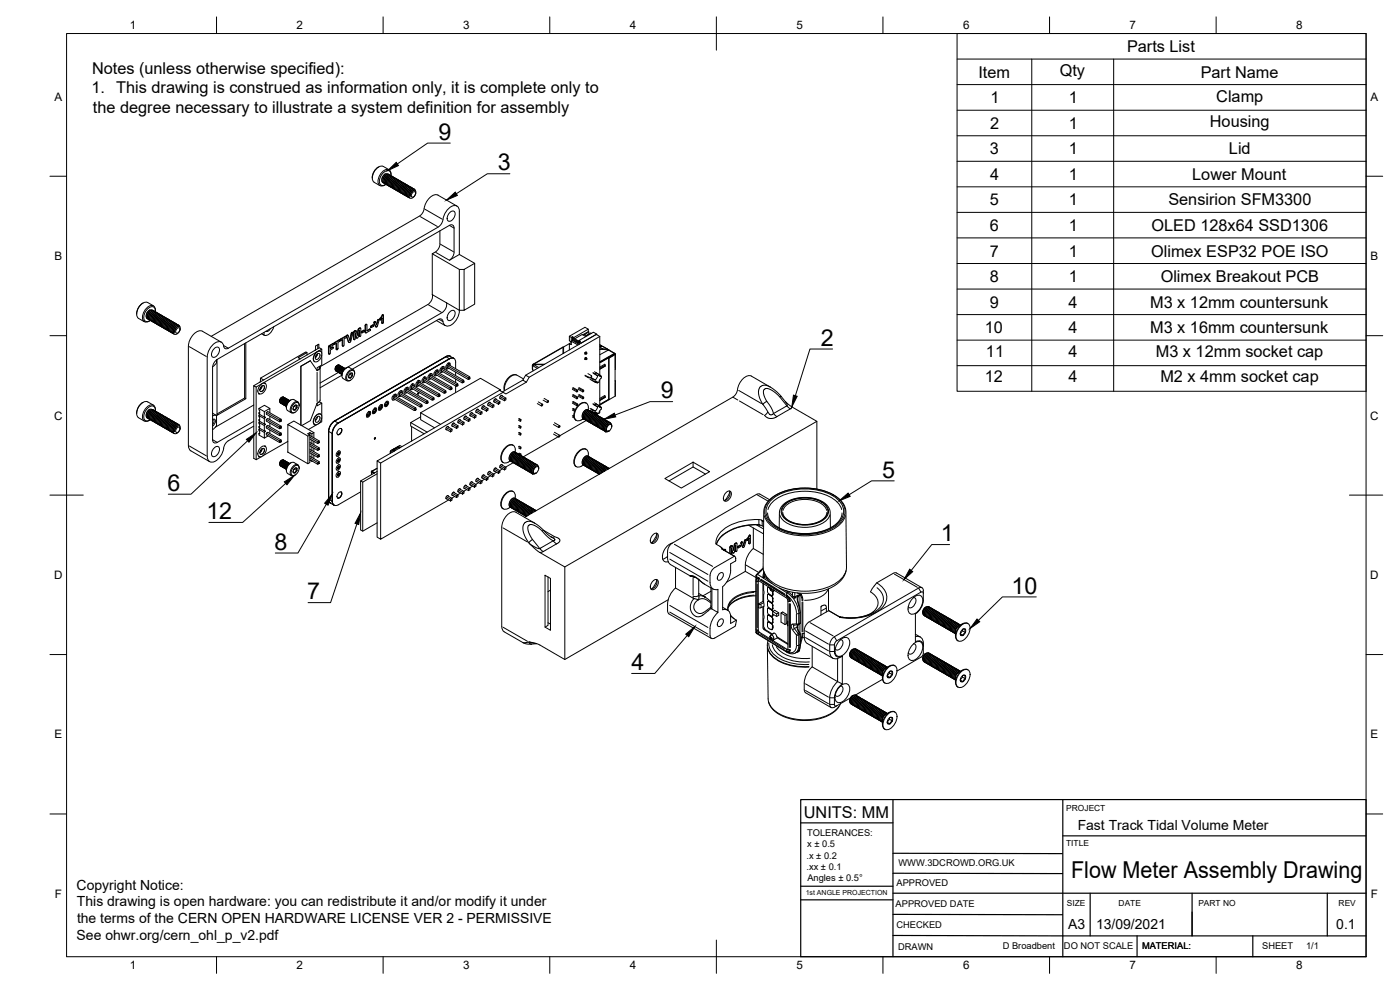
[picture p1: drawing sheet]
<svg xmlns="http://www.w3.org/2000/svg" width="420mm" height="297mm" viewBox="0 0 420 297" stroke-linecap="round" stroke-linejoin="round" font-family="sans-serif">
<defs><g id="words">
<g font-size="7">
<text x="131.6" y="41.9">9</text>
<text x="149.4" y="51.1">3</text>
<text x="246.4" y="103.7">2</text>
<text x="198.3" y="119.5">9</text>
<text x="264.8" y="143.3">5</text>
<text x="50.2" y="147.3">6</text>
<text x="61.9" y="155.8">12</text>
<text x="82.3" y="164.9">8</text>
<text x="282.4" y="162.4">1</text>
<text x="92.1" y="179.8">7</text>
<text x="303.6" y="178.1">10</text>
<text x="189.5" y="201.1">4</text>
<text x="321.5" y="263.4">Flow Meter Assembly Drawing</text>
</g>
<g font-size="4.9">
<text x="338.2" y="15.6">Parts List</text>
<text x="27.6" y="22.1">Notes (unless otherwise specified):</text>
<text x="293.6" y="23.3">Item</text>
<text x="318.1" y="22.8">Qty</text>
<text x="360.3" y="23.3">Part Name</text>
<text x="27.5" y="28.1">1. This drawing is construed as information only, it is complete only to</text>
<text x="27.9" y="33.9">the degree necessary to illustrate a system definition for assembly</text>
<text x="297.3" y="31">1</text>
<text x="320.8" y="31">1</text>
<text x="365" y="30.5">Clamp</text>
<text x="297.1" y="38.7">2</text>
<text x="320.8" y="38.7">1</text>
<text x="363.1" y="38.1">Housing</text>
<text x="297.1" y="46.3">3</text>
<text x="320.8" y="46.3">1</text>
<text x="368.8" y="46.3">Lid</text>
<text x="297.2" y="54">4</text>
<text x="320.8" y="54">1</text>
<text x="357.8" y="53.9">Lower Mount</text>
<text x="297.1" y="61.6">5</text>
<text x="320.8" y="61.6">1</text>
<text x="350.6" y="61.6">Sensirion SFM3300</text>
<text x="297.1" y="69.3">6</text>
<text x="320.8" y="69.3">1</text>
<text x="345.6" y="69.3">OLED 128x64 SSD1306</text>
<text x="297.1" y="77">7</text>
<text x="320.8" y="77">1</text>
<text x="345.5" y="77">Olimex ESP32 POE ISO</text>
<text x="297.1" y="84.6">8</text>
<text x="320.8" y="84.7">1</text>
<text x="348.3" y="84.6">Olimex Breakout PCB</text>
<text x="297.1" y="92.3">9</text>
<text x="320.7" y="92.3">4</text>
<text x="345.2" y="92.3">M3 x 12mm countersunk</text>
<text x="295.6" y="100">10</text>
<text x="320.7" y="100">4</text>
<text x="345.2" y="100">M3 x 16mm countersunk</text>
<text x="295.9" y="107.1">11</text>
<text x="320.7" y="107">4</text>
<text x="346.9" y="107.1">M3 x 12mm socket cap</text>
<text x="295.6" y="114.7">12</text>
<text x="320.7" y="114.7">4</text>
<text x="348.2" y="114.7">M2 x 4mm socket cap</text>
<text x="241.3" y="245.3">UNITS: MM</text>
</g>
<g font-size="4.2">
<text x="323.4" y="249">Fast Track Tidal Volume Meter</text>
<text x="23" y="266.9">Copyright Notice:</text>
<text x="23.1" y="272">This drawing is open hardware: you can redistribute it and/or modify it under</text>
<text x="23.1" y="277">the terms of the CERN OPEN HARDWARE LICENSE VER 2 - PERMISSIVE</text>
<text x="320.5" y="278.6">A3</text>
<text x="328.9" y="278.8">13/09/2021</text>
<text x="401" y="278.6">0.1</text>
<text x="23" y="282.1">See ohwr.org/cern_ohl_p_v2.pdf</text>
</g>
<g font-size="3.5">
<text x="39" y="8.8">1</text>
<text x="89" y="8.8">2</text>
<text x="139" y="8.8">3</text>
<text x="189" y="8.8">4</text>
<text x="239" y="8.8">5</text>
<text x="289" y="8.8">6</text>
<text x="339" y="8.8">7</text>
<text x="389" y="8.8">8</text>
<text x="16.3" y="30.2">A</text>
<text x="411.3" y="30.2">A</text>
<text x="16.3" y="78">B</text>
<text x="411.3" y="78">B</text>
<text x="16.2" y="125.9">C</text>
<text x="411.2" y="125.9">C</text>
<text x="16.2" y="173.7">D</text>
<text x="411.2" y="173.7">D</text>
<text x="16.3" y="221.6">E</text>
<text x="411.3" y="221.6">E</text>
<text x="16.4" y="269.4">F</text>
<text x="411.4" y="269.4">F</text>
<text x="39" y="290.8">1</text>
<text x="89" y="290.8">2</text>
<text x="139" y="290.8">3</text>
<text x="189" y="290.8">4</text>
<text x="239" y="290.8">5</text>
<text x="289" y="290.8">6</text>
<text x="339" y="290.8">7</text>
<text x="389" y="290.8">8</text>
</g>
<g font-size="2.8">
<text x="242.2" y="250.9">TOLERANCES:</text>
<text x="242" y="257.6">.x ± 0.2</text>
<text x="242.3" y="254.3">x ± 0.5</text>
<text x="242" y="261">.xx ± 0.1</text>
<text x="269.6" y="259.7">WWW.3DCROWD.ORG.UK</text>
<text x="242.3" y="264.3">Angles ± 0.5°</text>
<text x="269" y="265.9">APPROVED</text>
<text x="268.8" y="272">APPROVED DATE</text>
<text x="269" y="278.5">CHECKED</text>
<text x="269.5" y="285">DRAWN</text>
<text x="300.9" y="284.7">D Broadbent</text>
<text x="319.3" y="284.8">DO NOT SCALE</text>
<text x="342.7" y="284.8">MATERIAL:</text>
<text x="378.8" y="284.8">SHEET</text>
<text x="392" y="284.8">1/1</text>
</g>
<g font-size="2.5">
<text x="320" y="243.3">PROJECT</text>
<text x="320" y="253.8">TITLE</text>
<text x="320.2" y="271.9">SIZE</text>
<text x="335.7" y="271.7">DATE</text>
<text x="359.6" y="271.8">PART NO</text>
<text x="401.7" y="271.8">REV</text>
</g>
<text font-size="2.1" x="241.8" y="268.5">1st ANGLE PROJECTION</text>
</g></defs>
<!-- layer: Visible -->
<g fill="none" stroke="#000" stroke-width=".3">
<path d="M113.7 50.1a3.7 3.7 0 0 0-2 3.4M114.9 54.8h.1M115.5 52.7l-.5 .9M115.6 52.2l-.6 .7-.4 .9 .1 .7 .4 .4M115.6 52.2h.7M115.6 52.2l-1 1.3v.8l.3 .5M115.9 52.9l-.5 .9M116.2 53.1l-.5 .9M116.3 55.6h.1M116.6 53.3l-.5 .9M116.6 52.3l-.8 .1-.7 1-.2 .9 .4 .7M116.8 50.9l-1.8-1a3.2 3.2 0 0 0-3.3 3.5l.3 1 2 1.3"/>
<path d="M116.8 52.4l-.4-.2-.4 .2-.9 1-.1 1.2 .5 .5M116.9 52.5l-.7 .1-.7 .9-.2 1.1 .4 .6M116.9 52.5h.1M117 53.5l-.6 .9M117.1 52.6l-.3-.1-.4 .1-.9 .9-.2 1.2 .6 .6a1.21 1.21 0 0 1-1.7 .2 1.21 1.21 0 0 1-.3-1.7 2.87 2.87 0 0 1 2.8-2.6 1.3 1.3 0 0 1 .6 1.5M117.3 53.7l-.5 .9M117.3 52.4a1.31 1.31 0 0 0-.7-1.6 1.31 1.31 0 0 0-1.7 .6 3.6 3.6 0 0 0-1.2 4 1.29 1.29 0 0 0 1.9 .1M117.3 52.7l-.8 .1-.7 .9-.2 1.1 .4 .6M117.5 52.8h-.8l-.8 1-.2 1 .5 .7M117.7 53.9l-.6 .9M117.7 52.9l-.8 .1-.7 .9-.2 1 .3 .7M117.8 53.1l-.3-.2-.6 .2-.7 .9-.1 1.2 .4 .5"/>
<path d="M118 53.1l-.8 .2-.7 .9-.2 1 .4 .6M118 53.1h.1M118 54.1l-.5 .9M118.2 53.3l-.7-.1-.9 .9-.2 1.2 .5 .6M118.4 54.3l-.6 1M118.4 53.3l-.8 .2-.7 .9-.2 1 .4 .6M118.6 53.5l-.8-.1-.9 .9-.1 1.3 .5 .5M118.7 54.5l-.5 1M118.8 53.5l-.8 .1-.8 1-.1 1.1 .3 .5M118.8 57l.1 .1M118.9 53.7l-.3-.2-.6 .2-.7 .9-.2 1.1 .5 .6M119.1 54.7l-.5 1"/>
<path d="M119.1 53.7h-.4l-.5 .2-.6 .9-.2 1.1 .4 .5M119.3 53.9l-.8-.1-.8 .8-.3 1.2 .2 .4 .4 .3M119.4 53.9l-.8 .2-.6 .8-.2 1.1 .4 .6M119.4 53.9h.1M119.4 54.9l-.5 1M119.6 54.1l-.8-.1-.8 .9-.2 1.2 .5 .6M119.8 55.1l-.5 1M119.8 54.2h-.8l-.7 1-.2 1.1 .4 .6M120 54.3l-.3-.2-.6 .2-.8 .9-.1 1.1 .5 .6M120.1 55.3l-.5 1M120.2 54.4l-.6-.1-.8 .8-.4 1.3 .4 .6M120.3 54.5l-.2-.2-.6 .1-.8 1-.2 1.1 .5 .6"/>
<path d="M120.5 54.5l-.7 .1-.8 .9-.2 1.1 .4 .7M120.5 54.5v.1M120.5 55.5l-.5 1M120.7 54.7l-.8-.1-.8 .9-.2 1.1 .1 .5 .4 .2M120.8 55.8l-.5 .9M120.8 54.7l-.7 .2-.7 .9-.2 1.1 .4 .6M120.8 54.7l.1 .1M121 54.9l-.3-.2-.5 .1-.8 1-.2 1.2 .5 .5M121.2 56l-.5 .9M121.2 55h-.7l-.7 .9-.3 1 .4 .8M121.4 55.1l-.3-.2-.5 .1-.9 1.1-.1 1 .5 .6M121.6 56.2l-.6 .9"/>
<path d="M121.6 55.2h-.7l-.8 1-.2 1 .4 .7M121.7 55.3l-.3-.2-.6 .2-.7 1-.2 1.1 .5 .5M121.9 56.4l-.5 .9M121.9 55.4l-.8 .1-.7 .9-.2 1.1 .4 .6M121.9 55.4h.1M122.1 55.5l-.3-.2-.6 .2-.7 .9-.2 1.1 .5 .7M122.3 56.6l-.6 .9M122.3 55.6h-.7l-.8 .9-.2 1.2 .4 .6M122.4 55.7l-.2-.2-.6 .2-.8 .9-.2 1.1 .5 .6M122.6 56.8l-.5 .9M122.7 55.8l-.8 .1-.8 1-.2 .9 .4 .7M122.8 58.3l.3 .6"/>
<path d="M122.8 55.9l-.3-.2-.6 .2-.8 1-.1 1.1 .5 .6M122.8 58.3v.9M123 56h-.7l-.7 .8-.3 1.2 .4 .7M123 56h.1M123 57l-.6 .9M123.1 56.1l-.2-.2-.6 .2-.7 .9-.3 1.2 .6 .6M123.3 58l.8-.9h.4l.3 .3-.1 .9-.7 .9-.8 .3-.4-.3M123.3 58l-.2 .8M123.3 57.2l-.5 .9M123.3 56.2l-.8 .1-.7 .9-.2 1.1 .4 .6M123.3 56.2h.1M123.5 56.3l-.3-.2-.5 .2-.8 .9-.2 1.1 .5 .7"/>
<path d="M123.7 56.4l-.8 .1-.7 .8-.2 1.1 .4 .7M123.8 57.8l.5-.3a.86 .86 0 0 1 .3 1.1 .86 .86 0 0 1-1.1 .4v-.6zM123.8 56.5l-.3-.2-.5 .2-.8 1-.1 1.2 .5 .5M124 56.6l-.8 .2-.7 .9-.2 1 .4 .6M124 56.6h.1M124.1 57.1l-.8 .7-.2 1.1M124.2 56.7l-.3-.2-.5 .2-.8 .9-.2 1.2 .5 .6M124.4 56.8h-.7l-.7 .8-.3 .9 .1 .7M124.4 56.8h.1M124.7 57.2l-.3-.4-.7 .1-.6 .6-.3 .8M131.5 58.6l5.6 3.2M131.5 58.6a2.92 2.92 0 0 0-3.3 1.7l-.6 1.1a4.4 4.4 0 0 1-1.7 3.4l-62.5 36.1"/>
<path d="M129.7 76.1v12.3M132 69.3v3.9l-.1 .9-.9 1.3-1.3 .7 8.2 4.7h1.4M134.9 67.6l-70.1 40.5-.8 1.3-.2 .9v21.6a.86 .86 0 0 0 .4 .9 .86 .86 0 0 0 1-.1l11-6.3M134.9 67.6a.86 .86 0 0 1 1-.1 .86 .86 0 0 1 .4 .9l-.1 7.7-.6 1.3-.7 .7 3-1.7M135 63.8a.88 .88 0 0 1 1.5 0 2.22 2.22 0 0 1-1.8 2.6 1.62 1.62 0 0 1 .3-2.6zM137.9 63.4v13l4.6 2.6M137.9 63.4a1.59 1.59 0 0 0-1-1.7 1.59 1.59 0 0 0-1.9 .5 6.9 6.9 0 0 0-2.3 4.5l-1.2 1.4-63 36.4a.84 .84 0 0 1-.9 .1 .84 .84 0 0 1-.5-.7M41 94.1v.2M42.9 90.9l-1.4 1.4-.5 1.7M44.8 93.5l-.5 1M44.9 93l-.6 .6-.4 .9 .1 .8 .4 .4M44.9 93l.7 .1"/>
<path d="M44.9 93l-.6 .6-.4 .8v.8l.4 .4M44.9 96h.1M45.2 93.7l-.5 .9M45.6 93.9l-.6 1M45.9 94.1l-.5 1M45.9 93.1l-.8 .1-.7 .9-.2 1.2 .4 .5M45.9 93.1h.1M46 96.6v.1M46.1 91.8l-1.8-1a3.2 3.2 0 0 0-3.3 3.5l.3 .9 2 1.3M46.1 93.3l-.3-.2-.6 .2-.8 .9-.1 1.1 .5 .6M46.2 94.3l-.5 1M46.3 93.4l-.6-.1-.8 .8-.3 1.2 .3 .7"/>
<path d="M46.3 96.8l.1 .1M46.4 93.5l-.3-.2-.5 .1-.8 1-.2 1.1 .5 .6M46.6 94.5l-.5 1M46.6 93.5a1.21 1.21 0 0 0-.7-1.5 1.21 1.21 0 0 0-1.5 .6 2.83 2.83 0 0 0-.8 3.7 1.33 1.33 0 0 0 1.5-.2M46.6 93.2a1.31 1.31 0 0 0-.7-1.5 1.31 1.31 0 0 0-1.7 .5 3.6 3.6 0 0 0-1.2 4 1.27 1.27 0 0 0 1.9 .1M46.6 93.5l-.8 .2-.7 .8-.2 1.1 .4 .7M46.8 93.7l-.8-.1-.8 .9-.2 1.1 .1 .5 .4 .2M46.9 94.7l-.5 1M47 93.8h-.8l-.7 .8-.2 1.3 .4 .6M47 97.2l.1 .1M47.1 93.9l-.3-.2-.4 .1-.9 1-.2 1.1 .5 .6M47.3 94.9l-.5 1"/>
<path d="M47.3 93.9l-.7 .1-.8 .9-.2 1 .4 .7M47.3 93.9v.1M47.4 97.5h.1M47.5 94.1l-.3-.2-.5 .1-.9 1-.1 1.1 .5 .6M47.7 95.2l-.6 .9M47.7 94.2h-.7l-.7 .8-.3 1.2 .3 .6M47.8 94.3l-.7-.1-.8 .9-.3 1.1 .2 .5 .3 .2M48 95.4l-.5 .9M48 94.4l-.8 .1-.7 .9-.2 1 .4 .7M48.2 94.5l-.3-.2-.6 .2-.7 .9-.2 1.2 .5 .5M48.4 95.6l-.6 .9M48.4 94.6h-.8l-.7 .9-.2 1 .3 .7"/>
<path d="M48.5 98.1h.1M48.5 94.7l-.2-.2-.6 .1-.8 1-.2 1.1 .5 .6M48.7 95.8l-.5 .9M48.8 94.8l-.6-.1-.8 .8-.4 1.3 .4 .7M48.8 98.3h.1M48.9 94.9l-.4-.2-.5 .2-.8 1-.1 1.1 .5 .5M49.1 96l-.5 .9M49.1 95h-.7l-.9 1.1-.1 1 .4 .6M49.3 95.1l-.3-.2-.6 .2-.7 .9-.3 1.1 .6 .7M49.4 96.2l-.5 .9M49.5 95.2h-.7l-.8 .9-.2 1.2 .3 .6M49.6 95.3l-.3-.2-.5 .2-.8 .9-.2 1.1 .5 .6"/>
<path d="M49.8 96.4l-.5 .9M49.8 95.4h-.7l-.8 .9-.2 1.1 .4 .7M49.8 95.4h.1M49.9 98.9h.1M50 95.5l-.4-.2-.4 .1-.9 1.1-.1 1 .5 .7M50.1 96.6l-.5 .9M50.2 95.6l-.8 .1-.6 .7-.3 1.2 .3 .7M50.3 95.7l-.7-.1-.9 .9-.2 1.3 .5 .6M50.5 96.8l-.5 .9M50.5 95.8l-.8 .1-.7 .9-.2 1.1 .4 .6M50.7 95.9l-.8-.1-.8 1-.2 1.2 .5 .6M50.8 97l-.5 .9"/>
<path d="M50.8 96l-.7 .1-.8 1-.1 1 .4 .6M50.8 96h.1M50.9 99.5h.1M51 96.1l-.3-.2-.6 .2-.7 1-.2 1.1 .5 .6M51.2 97.2l-.5 .9M51.2 96.2h-.6l-.8 .8-.3 1.2 .4 .7M51.3 99.7h.1M51.4 96.3l-.3-.2-.5 .2-.8 .8-.2 1.3 .5 .6M51.5 97.4l-.5 .9M51.6 96.4l-.8 .1-.7 .9-.2 1.1 .4 .6M51.7 96.5h-.8l-.8 .9-.2 1.1 .5 .7M51.9 97.6l-.5 .9"/>
<path d="M51.9 96.6l-.7 .1-.8 1-.2 1 .4 .6M52.1 96.7l-.3-.2-.6 .2-.7 1-.2 1 .5 .7M52.1 99.1v.9M52.3 97.8l-.6 .9M52.3 96.8l-.9 .2-.7 .9-.1 .9 .3 .7M52.3 96.8h.1M52.4 99.7l.5-1.3 .5-.5 .5 .1 .2 .8-.5 1-.9 .5-.6-.3M52.4 97l-.6-.2-.9 .9-.3 1.2 .2 .4 .3 .3M52.6 98l-.5 .9M52.6 97l-.7 .1-.7 .8-.3 1.2 .4 .6M52.8 97.1h-.8l-.8 .9-.2 1.1 .1 .5 .4 .2M53 97.2l-.8 .1-.7 .9-.2 1.1 .4 .6"/>
<path d="M53 97.2h.1M53.1 98.6l.5-.3a.86 .86 0 0 1 .2 1.1 .86 .86 0 0 1-1 .4v-.6zM53.1 97.4l-.3-.2-.5 .1-.8 1-.2 1.1 .6 .6M53.4 97.4l-.8 .1-.7 .9-.3 1 .4 .7M53.4 97.9l-.7 .7-.3 1.1-.3-.6M53.5 97.5l-.3-.1-.5 .1-.8 .9-.2 1.2 .5 .6M53.7 97.6h-.5l-.8 .6-.4 1 .1 .8M54 98.1l-.4-.5-.6 .1-.5 .6-.4 .8M79.2 99.7v.9l-.7-.5M81.1 98.7l-.6 .7h-.7M82.1 98.1a2.81 2.81 0 0 1-2.8 2.5M105.9 99.8l-.3-.1-.2 .2-.5 2"/>
<path d="M106.3 99.5l.6-.2 .4 1.3 .3-1.8 .7-.3-.1 2.3-.3 .1v-1.8l-.4 2-.3 .4-.6-1.7v1.8l-.2 .3-.2-.1zM106.9 99.3l-.3-.1-.5 .4v2.2l.2 .1M107.8 99.9v.9l.1 .2M108.2 98.5l-.3-.1-.4 .3-.3 1.6M108.6 99.6l.8-.4-.7 .7zM109.4 99.2l-.3-.1-.6 .3-.1 .4 .2 .1M109.8 97.5l.3-.1v1.9l1.1-.5-.1 .4-1.2 .7-.2-.1zM110.1 97.4l-.3-.1-.2 .3v2.1l.2 .2M111.2 98.8l-.3-.1-.8 .5M111.4 97.9l.8-.3-.2 .4-.5 .3zM112.2 97.5l-.8 .3-.2 .4 .2 .1M112.2 97l.2 .1v-.4l.2-.2 .5 1.1 .3-1.5 .4-.1-.7 2.1h-.3l-.4-1"/>
<path d="M112.6 96.5h-.2l-.2 .4 .7 1.2M113.7 95.9l-.4 .1-.3 1.3M114.6 95.6v1.3l.2 .2M114.8 94.6h.3v2.2l-.3 .3-.1-1.7-.5 .6-.2-.2zM115 94.5h-.3l-.8 1.2 .2 .3M129.7 88.4l4.3 2.4M129.7 88.4a2.88 2.88 0 0 1-1.3 3l-32.4 18.7M131 96.2l2.6 1.5M134 90.8l3.9 2.4M134 90.8a2.88 2.88 0 0 1-1.3 3l-29.2 16.8M135 93.6a.88 .88 0 0 1 1.5 0 2.22 2.22 0 0 1-1.8 2.6 1.62 1.62 0 0 1 .3-2.6zM137.9 80.8v12.3h1.4"/>
<path d="M137.9 93.2a4.6 4.6 0 0 1-3.9 4.6 1.67 1.67 0 0 1-1.2-1.7 .84 .84 0 0 0-1.3-.2l-25.8 14.9M139.3 80.8l3.2-1.8v12.3l-3.2 1.8zM176.6 98.8l.1 1.5-.8 .4M176.6 99.5l-1.7 1M176.7 99.6l-1.3 .8 .5 .3 1.4-.8 .2 .1M64.3 104.6a.88 .88 0 0 1 1.5 0 2.22 2.22 0 0 1-1.8 2.6 1.62 1.62 0 0 1 .3-2.6zM65 108v.8M65 108.8l-1.2 1.2M66.4 102.7l-5.6-3.3a3.2 3.2 0 0 0-3.7 2.4l-.6 2.1 .1 30.2 .2 .7 .5 .5 5.6 3.2M67.1 103.9a1.5 1.5 0 0 0-1-1.4 1.5 1.5 0 0 0-1.6 .4l-1 1-.8 1.2-.5 2v29.8a1.59 1.59 0 0 0 1 1.7 1.59 1.59 0 0 0 1.8-.5 6.9 6.9 0 0 0 2.4-4.5l1.1-1.4 7.7-4.3M73.4 103.1v16.3l-8.3 4.8M73.4 119.4l.4 .2"/>
<path d="M73.8 102.9v16.7l-8.7 5v-16.7M76.9 116.1l-.7-.4v21.8l.7 .4M78.1 114.6l-.3 .2M78.2 116.3v.5M78.3 115.4a.91 .91 0 0 1 1.3-.4 .91 .91 0 0 1 .3 1.3 1.88 1.88 0 0 1-2.3 1.8l-.2-1.2zM78.4 116l.8-.3a1.16 1.16 0 0 1-1 1.8l-.2-.5zM78.7 115.8l-.2 .7-.5 .5zM79.1 114l-.9-.5v1.1M79.2 115.7a1.17 1.17 0 0 1-1.1 1.7M84.4 119.4l-.4 .6M84.5 119.3l-.5 .6v.7M84.6 119.6l-.3 .6"/>
<path d="M84.9 119.7l-.3 .6M85.1 119.1v.1M85.1 119.1l-.6 .1-.4 .6-.2 .7 .3 .5M85.2 119.3l-.6-.1-.5 .6-.1 .8 .4 .4M85.2 119.9l-.3 .6M85.4 119.3l-.6 .1-.5 .6-.1 .7 .3 .4M85.5 119.4l-.6-.1-.5 .7-.1 .8 .3 .4M85.7 119.5h-.5l-.5 .6-.2 .8 .3 .4M85.8 119.6l-.5-.1-.6 .7-.1 .7 .3 .4M85.9 119.6l-.5 .1-.5 .6-.1 .7 .2 .4M86 119.7h-.5l-.6 .7v.7l.3 .4M86.2 119.8l-.5 .1-.5 .6-.1 .7 .3 .4"/>
<path d="M86.2 119.8h.1M86.3 119.9l-.5-.1-.5 .7-.2 .8 .4 .4M86.5 120h-.4l-.5 .5-.2 .8 .2 .5M90.1 107.7l-.6-.4 2.6-1.5-.3-.2-13.6 7.9M90.3 109.9v17.7v-17.7l2.8-1.6zM92.1 105.8v.7M93.1 108.3l2.1 2.9 .8-.7-.2-.6M94.7 105l-.3 .1M95 105.7a.91 .91 0 0 1 1.2-.3 .91 .91 0 0 1 .4 1.2 1.88 1.88 0 0 1-2.3 1.8l-.2-1.1zM95 106.4l.8-.3a1.16 1.16 0 0 1-1 1.7l-.2-.4zM95.2 106.6l-.5 .2 .1 .4M95.3 105.5l-18.4 10.6v21.8l1.6-.9"/>
<path d="M95.3 105.5l1.3-.7-.7-.5-19.7 11.4M95.3 106.1l-.2 .7-.5 .5M95.3 105.5a2.16 2.16 0 0 0-.9 3M95.4 103.4v1.2M95.7 104.4v-1.1l-1 .5v1.2M96.1 110.3v9.8l-.9 .9-2.1 5.2-2.5 1.5M96.2 105.4h.1M96.2 105.4l-.9 .1M96.6 106.5v3l-1.4 .8v.9l.8-.7-.2-.6v.8M96.6 104.8v1.2M98.8 103.9l1.4-.8-.1 .4-1 .5v.7l.8-.5 .2 .2-1 .6v1l-.2 .3-.2-.1zM100 104.2l-.2-.1-.7 .4"/>
<path d="M100.2 103.1l-.3-.1-1.3 .9v2.1l.2 .3M100.2 103.1h.1M100.2 103.2h.1M100.2 103.2l.2 .1M100.4 102.9l1.7-.8v.2l-.7 .4v1.9l-.2 .4-.2-2-.6 .3zM100.9 103.1v1.7l.2 .2M101 109.8l-.3 .6M101.1 109.7l-.5 .6v.7M101.3 109.9l-.3 .6M101.4 111.6l.1 .1M101.6 110.1l-.4 .6M101.7 109.5l-.5 .1-.5 .6-.1 .7 .3 .4"/>
<path d="M101.9 109.6h-.6l-.5 .6-.1 .8 .3 .4M101.9 110.3l-.4 .6M102 109.7l-.5 .1-.5 .5-.1 .8 .3 .4M102 109.7h.1M102.1 102h-.4l-1.4 .8-.1 .3M102.1 102.2h.1M102.1 109.8l-.4-.1-.6 .6-.2 .9 .4 .4M102.2 110.4l-.4 .6M102.2 101.9l1.8-.9-.2 .4-.5 .3v1.9l-.3 .3-.2-.1v-1.9l-.6 .3zM102.3 112.1v.1M102.3 109.9h-.4l-.6 .6-.1 .7 .2 .4M102.4 110l-.5-.1-.5 .6-.2 .8 .4 .4-5.5 3.2"/>
<path d="M102.4 110.6l-.3 .6M102.6 112.3h.1M102.6 110l-.6 .2-.5 .6v.7l.2 .3M102.6 110h.1M102.6 112.6l-6.5 3.7M102.6 112.6v.1M102.7 102v1.6l.2 .3M102.7 110.1h-.5l-.6 .6-.1 .8 .4 .4M102.7 110.8l-.3 .6M102.9 110.2h-.6l-.4 .6-.2 .8 .3 .4M103 113.6l1.1 .6M103 110.9l-.3 .6"/>
<path d="M103 110.3l-.5-.1-.6 .7-.1 .7 .4 .4M103.2 110.3l-.6 .1-.5 .7-.1 .6 .3 .4M103.3 110.5l-.5-.1-.6 .6-.1 .8 .3 .4M103.4 110.5h-.4l-.6 .7-.1 .8 .3 .3M103.5 110.6l-.4-.1-.6 .6-.2 .8 .3 .4M103.5 110.6l-.7 .7-.2 .8M103.6 110.6l-.8 .6-.2 1M103.8 110.5l-.7 .7-.5 1.4M103.9 110.4l-.1 .1M104 101l.5 1.4M104 101.1l.1 .1M104.2 100.7h.3l.5 1.5 .6-2.2 .3-.2-.6 2.6-.3 .4-.3-.2-.6-1.6z"/>
<path d="M104.4 100.6l-.2-.1-.3 .5-.2-.1-1.7 1.1M104.5 102.4l.3 .4M104.5 102.4l.1 .1M104.6 113l.6 .4M104.8 111.6a.88 .88 0 0 1 1.6 0 2.22 2.22 0 0 1-1.9 2.6 1.62 1.62 0 0 1 .3-2.6zM104.9 112.2l-.2 .4M104.9 112.3l.8 .4M105 112.1l.4-.2a.84 .84 0 0 1 .4 .9 .84 .84 0 0 1-.8 .6l-.3-.1-.1-.4zM105.2 112h.5v.7M105.2 114.1l-.1 .1M105.7 112.7l-.5 .7-.5-.1-.1-.3M106 111l-1.1-.7a2.19 2.19 0 0 0-1.9 3.3"/>
<path d="M106.4 111.8a.9 .9 0 0 0-.6-.9 .9 .9 0 0 0-1.1 .4 1.97 1.97 0 0 0-.4 3l.8-.2M106.4 111.8v.2M106.6 100.3l.5 1.2M118.1 119.6h.1M118.2 119.6l6.1 3.6M118.5 118.8l6.3 3.6-.5 .2-6.2-3.6M118.5 118.8h.1M118.5 119.8l-.2 .2M118.6 118.8l-.6 .4 .2 .4M119 119l-.1-.6a.98 .98 0 0 0-1.1 .5 .98 .98 0 0 0 .2 1.1h.2M119.6 119h.1M119.8 118.5l6.3 3.6"/>
<path d="M119.9 118.5h.1M119.9 118l6.2 3.6 .5-.2 .1 .3-.2 .1M120.3 117.7l6.3 3.7M120.3 117.7h.1M120.3 117.7v.1M120.3 118.8l-.2 .1M120.3 117.8l-.5 .3 .2 .4M120.7 118v-.6a.98 .98 0 0 0-1.1 .4 .98 .98 0 0 0 .1 1.2h.4M121.4 117.9h.1M121.6 117.4l6.3 3.7M121.7 117.5h.1M121.7 117l6.2 3.6 .5-.3 .1 .4-.2 .1"/>
<path d="M122.1 116.7l6.3 3.6M122.1 116.7h.1M122.1 117.7l-.2 .2M122.1 116.7l-.5 .4 .2 .4M122.5 116.9v-.6a.98 .98 0 0 0-1.1 .5 .98 .98 0 0 0 .1 1.2l.4-.1M123.4 116.4l6.3 3.7M123.5 116.5h.1M123.5 115.9l6.2 3.6 .5-.2 .1 .4-.2 .1M123.9 115.7l6.3 3.6M123.9 115.7h.1M123.9 115.7l-.5 .4 .2 .4M124.1 115.2h.1"/>
<path d="M124.3 115.9v-.6a.98 .98 0 0 0-1.1 .5 .98 .98 0 0 0 .1 1.1l.6-.2M125.2 115.4l6.3 3.6M125.2 114.9l6.3 3.6 .5-.3 .1 .4-.2 .1M125.5 117.8l.2 .1-.3 .3zM125.6 117.8l-.2 .4zM125.7 114.6l6.3 3.6M125.7 114.6h.1M125.7 114.6l-.4 .3v.5M125.9 114.2h.1M126.1 114.9v-.6a.98 .98 0 0 0-1.1 .4 .98 .98 0 0 0 .1 1.2l.6-.3M126.8 114.8h.1M127 114.3l6.3 3.7"/>
<path d="M127 113.9l6.3 3.6 .5-.3 .1 .4-.2 .1M127.5 113.6l6.3 3.6M127.5 113.6h.1M127.5 113.6l-.4 .2v.6M127.5 114.6l-.3 .2M127.7 113.2h.1M127.9 113.8v-.6a.98 .98 0 0 0-1.1 .5 .98 .98 0 0 0 .1 1.2l.3-.1M128.6 113.8h.1M128.8 113.3l6.3 3.7M128.8 112.8l6.3 3.6 .5-.2 .1 .4-.2 .1M129.2 112.5l6.4 3.7M129.3 112.5v.1"/>
<path d="M129.3 112.5l-.5 .4 .1 .4M129.5 112.1h.1M129.7 119.5l.4 .5-.4 .1zM129.7 112.8v-.6a.98 .98 0 0 0-1.1 .5 .98 .98 0 0 0 .1 1.1l.6-.2M130.3 119.7l-.2 .3M130.4 112.7h.1M130.6 112.3l6.3 3.6M130.6 112.3h.1M130.7 112.3h.1M130.6 111.8l6.3 3.6 .5-.3 .1 .4-.2 .1M131 111.5l6.4 3.6M131.1 111.5h.1"/>
<path d="M131.2 111.6l-.5 .1-.1 .3 .1 .3M131.5 118.5l.4 .4-.4 .1zM131.5 111.8v-.6a.98 .98 0 0 0-1.1 .4 .98 .98 0 0 0 .1 1.2l.6-.3M132.1 118.6l-.2 .3M132.2 111.7h.1M132.4 111.2l6.3 3.7M132.5 111.3h.1M132.4 110.7l6.3 3.6 .4-.2 .2 .4-.2 .1M132.8 110.5l6.3 3.6M132.9 110.4v.1M132.9 111.5l-.3 .2M132.9 110.5h.1"/>
<path d="M132.9 110.5l-.4 .2-.2 .3 .2 .3M133.3 117.5l.4 .4-.4 .1zM133.3 110.7l-.1-.6a.98 .98 0 0 0-1 .5 .98 .98 0 0 0 .1 1.1h.3M133.9 117.6l-.2 .3M134.2 110.2l6.3 3.6M134.3 110.2h.1M134.2 109.7l6.3 3.6 .4-.2 .2 .3-.2 .1M134.6 109.4l6.3 3.7M134.7 109.4h.1M134.7 109.4v.1M134.7 109.5l-.4 .1-.2 .4 .2 .2M134.9 107.7l-33.4 19.2"/>
<path d="M134.9 107.6a1.1 1.1 0 0 1 1.3-.1 1.1 1.1 0 0 1 .6 1.2M135.1 116.4l.4 .4-.4 .2zM135.1 106.9l-.6-.2-.7 .3-33.4 19.3-.9 .8-.7 1.1-.2 1.2v20.4l.1 .7 .5 .4M135.1 106.9l1.1 .6M135.1 109.7l-.1-.6a.98 .98 0 0 0-1 .5 .98 .98 0 0 0 .1 1.1l.6-.2M135.1 106.9l-.6-.1-.7 .2-33.4 19.3-.9 .8-.6 1.1-.3 1.2v20.4l.2 .7 .4 .4M135.7 116.6l-.2 .2M136.2 107.5h.1M136.2 107.5l-.6-.1-.7 .2M136.7 108.7v1.9M136.7 111.7v1M136.7 113.7v1.1"/>
<path d="M136.7 115.8v2M136.9 115.4l.4 .4-.4 .1zM137.5 115.5l-.2 .3M138.7 114.3l.4 .5-.4 .1zM139.3 114.5l-.2 .3M140.5 113.3l.4 .4-.4 .1zM141.1 113.4l-.2 .3M148.6 119.7l1.4 .8M149 119.9a.52 .52 0 0 0-.7 .1 .52 .52 0 0 0 0 .7h.2M149.9 117.1l.3-.1-6-3.5-18 10.4M150 119.4l1.4 .8M150.1 119l1.3 .7"/>
<path d="M150.2 117v.3M150.4 118.6l1.4 .9M150.8 118.8a.52 .52 0 0 0-.7 .1 .52 .52 0 0 0 0 .7h.2M151 117.7l-1.1-.6-36.7 21.2 1 .6M151.4 119.7l.4-.2v.5l-.4 .2zM156.9 114.1l-6.1 3.5M157.1 113.7l-2.3-1.3-1.5 .4-1 .8-.7 1.3-.4 1.3 .2 1M158.8 113.2l-1-.6-.9 1.5 1.1 .6M159.8 109.7l.2 1.6M159.9 109.5v.3M159.9 109.5l.1 .1M159.9 109.8h.1"/>
<path d="M159.9 109.7v.1M159.9 109.4v.1M160 109.3l.1 .2M160 109.3h.2M160.2 109.4h3.1M160.2 109.4l-.3 .4M163.3 119.5l1.2 .8M163.4 109.3l-3.2 .1M169 104.2l-9 5.1M169 104.2v1.9M169.1 104.2l-.1 .2M169.1 104.1l-.1 .1"/>
<path d="M170.9 100.9l4.7-2.7 1 .6-4.4 2.5M171.4 102.8l-2.3 1.3v1.9M171.4 102.4l.4-.2 2 1.1M171.4 101.2l.4-.2v1.2M171.8 118.9l1.3 .8 .3-.2v-.3l-.3 .1v.4M171.8 116.8l1.3 .8 .3-.2v-.3l-.3 .1v.4M171.8 118.5l1.3 .8M171.8 116.4l1.3 .8M171.8 101l.4 .3v.2M171.9 101.5l1.5 .9M172 118.4l1.4 .8M172 116.3l1.4 .8"/>
<path d="M173.4 103.5l-2-1.1v-1.2l-.5-.3v1.4l.5 .3v.8l-.5-.3v1.9M173.5 116.8l1.4 .8 .3-.2v-.3l-.3 .1v.4M173.5 118.9l1.4 .8 .3-.2v-.3l-.3 .1v.4M173.5 116.4l1.4 .8M173.5 118.5l1.4 .8M173.6 102.3l-1.7-.8 .1 .5 1.5 .9M173.8 102.2v.7h-.3l-.1-.5 .2-.1 .2 .4M173.8 102.7h.1M173.8 116.3l1.4 .8M173.8 118.4l1.4 .8M175.5 107.4v.4M175.5 105.8v.4"/>
<path d="M175.6 112.8l1.1 .6 .7-.1 .2-.3M175.8 101l-1.1-.6-2.2 1.2M175.8 105.6l-.2 .2 .3 .5-.3-.1M175.8 107.2l-.2 .3 .3 .2M175.9 107.7v.2h-.3M175.9 106l.2-.1-.2 .4M175.9 107.3l.2 .2-.2 .2M175.9 105.6l.2 .3M176.1 100.6h.1M176.1 107.5l-.2 .4M176.4 112.1l1 .5 .1 .4-.7 .2-1.2-.6M177.1 113.8l.6 .4"/>
<path d="M177.2 113.4l.5 .3M177.5 112.9v.2M177.7 114.2l.9 .3M177.7 113.7l.9 .3M177.7 113.6v.6M177.9 114.3l1.4 .6M177.9 111.8l.7 .4M178.4 111.5l1.3 1 .3 .4h.4M178.6 112.2l.7 .6M178.6 113.9v.6M178.6 114.5l.5-.1 .2 .5M179.1 111.9l-.5 .3"/>
<path d="M179.1 100.4v-.1l-4.7 2.7-.5-.4v.7M179.1 100.3l-1-.6-4.3 2.5 .4 .2-.3 .2M179.3 112l1.1 .9M179.3 112.8l-.2 .6-.5 .6M179.8 112.5l-.5 .3M179.8 114.6l-.5 .3M180 101l-21.2 12.2-.8 1.5-6.2 3.5-.8-.5-36.8 21.2v22.9l20.5-11.8M180 101l-1.1-.7-21.1 12.3M180 104.9l2.3 .1M180 104.7l.8-.1 1.7 .3M180 101v11.5M180 113.9v7.9"/>
<path d="M180 103.9l.9 .1M180 103.4l.6 .3M180.5 112.9l-.1 .5-.4 .5-.2 .7M180.5 103.9h.1M180.6 103.9l.2 .1M180.7 103.9h-.5M180.9 104h.1M181 104l1.4 .8M181.6 119.3l-1.6 .9M181.6 109.9l-1.6 .9M181.6 109.9l-.1-.6-1.5 .9M181.6 119.3l-.1-.6-1.5 .8"/>
<path d="M182.3 105l.2 .1M182.5 104.9l-.1 .1M182.5 104.9l.1 .1M182.6 105l-2.6 1.4M182.6 107.4h.2M182.7 119.9l-2.7 1.5M182.8 105l1.7 1M182.8 105h-.2M184.4 106.2l-4.4 2.5M184.4 106.2l.1 .1M184.4 106.2h.1M184.4 106.3l-1.8 1.1 .2 12.5-2.8 1.6"/>
<path d="M184.5 106.3h.1M184.6 106.4l-1.8 1v12.5l1.8-1M184.6 110.9v3.5M184.6 106.2h-.1M184.6 114.2v.2M184.6 106.4l-.2-.4-4.4 2.6M184.7 106.3v4.4M184.7 114.3v4.5M184.7 110.7l-.1 .1M184.7 118.7l-.1 .2M234.4 118.9l-2.7-2.5-6.2-3.5a2.92 2.92 0 0 0-3.3 1.7l-.6 1.1a4.4 4.4 0 0 1-1.7 3.4l-62.5 36.1M234.4 118.9l1.4 1.7 1.6 1.4 7.8 4.4-75.7 43.7-7.6-4.4-3-2.6"/>
<path d="M234.4 118.9l-.4 .1M41 123.9v.2M41.6 125.3l1.7 1M42.9 120.7l-1.4 1.4-.5 1.7M44.8 123.3l-.5 1M44.9 122.8l-.7 .7-.3 .8 .1 .8 .4 .4M44.9 122.8l.7 .1M44.9 122.8l-.8 .8-.2 .7v.7l.4 .4M44.9 125.8h.1M45.2 123.5l-.5 .9M45.6 123.7l-.6 1M45.9 123.9l-.5 1"/>
<path d="M45.9 122.9l-.8 .1-.7 .9-.2 1.2 .4 .6M46 126.4v.1M46.1 121.6l-1.8-1a3.2 3.2 0 0 0-3.3 3.5l.3 .9 .3 .3M46.1 123.1l-.4-.2-.5 .2-.8 .9-.1 1.1 .5 .6M46.2 124.1l-.5 1M46.3 123.2h-.8l-.6 .7-.3 1.2 .3 .7M46.3 126.6l.1 .1M46.4 123.3l-.3-.2-.5 .1-.8 1-.2 1.1 .5 .6M46.6 123.3l-.8 .2-.7 .8-.2 1.1 .4 .7M46.6 123.3h.1M46.6 124.3l-.5 1M46.6 123.3a1.21 1.21 0 0 0-.7-1.5 1.21 1.21 0 0 0-1.5 .6 2.83 2.83 0 0 0-.8 3.7 1.33 1.33 0 0 0 1.5-.2"/>
<path d="M46.6 123a1.31 1.31 0 0 0-.7-1.5 1.31 1.31 0 0 0-1.7 .5 3.6 3.6 0 0 0-1.2 4 1.27 1.27 0 0 0 1.9 .1M46.8 123.5l-.8-.1-.8 .9-.2 1.1 .1 .5 .4 .2M46.9 124.6l-.5 .9M46.9 123.5l-.7 .1-.7 .8-.2 1.3 .4 .6M46.9 123.5l.1 .1M47.1 123.7l-.3-.2-.4 .1-.9 1-.2 1.1 .5 .6M47.3 124.7l-.5 1M47.3 123.8h-.7l-.8 .9-.2 1 .4 .7M47.4 127.3h.1M47.5 123.9l-.3-.2-.5 .1-.9 1-.1 1.1 .5 .6M47.7 125l-.6 .9M47.7 124h-.7l-.8 1-.2 1 .3 .6"/>
<path d="M47.8 124.1l-.7-.1-.8 .9-.3 1.1 .2 .5 .3 .2M48 125.2l-.5 .9M48 124.1l-.8 .2-.6 .8-.3 1.2 .4 .6M48 124.1v.1M48.2 124.3l-.3-.2-.5 .1-.8 1-.2 1.2 .5 .5M48.4 125.4l-.6 .9M48.4 124.4h-.8l-.7 .9-.2 1 .4 .8M48.4 124.4h.1M48.5 124.5l-.2-.2-.6 .1-.8 1-.2 1.1 .5 .6M48.7 125.6l-.5 .9M48.8 124.6h-.8l-.6 .7-.4 1.3 .4 .7M48.8 128.1h.1"/>
<path d="M48.9 124.7l-.8-.1-.9 1.1-.1 1.1 .5 .5M49.1 125.8l-.5 .9M49.1 124.8l-.8 .1-.8 1-.1 1 .4 .6M49.3 124.9l-.4-.2-.5 .2-.7 .9-.3 1.1 .6 .7M49.4 126l-.5 .9M49.5 125h-.7l-.8 .9-.2 1.2 .3 .6M49.5 128.5h.1M49.6 125.1l-.3-.2-.5 .2-.8 .9-.2 1.1 .5 .6M49.8 126.2l-.5 .9M49.8 125.2l-.8 .1-.7 .9-.2 1 .4 .7M49.9 128.7h.1M50 125.3l-.7-.1-.8 .8-.4 1.2 .2 .5 .4 .3"/>
<path d="M50.1 126.4l-.5 .9M50.2 125.4l-.8 .1-.7 .7-.2 1.3 .3 .6M50.3 125.5l-.7-.1-.9 .9-.2 1.3 .5 .6M50.5 126.6l-.5 .9M50.5 125.6l-.8 .1-.7 .9-.2 1.1 .4 .6M50.5 125.6h.1M50.7 125.7h-.8l-.8 .9-.2 1.2 .5 .6M50.8 126.8l-.5 .9M50.9 125.8h-.7l-.7 .8-.4 1.2 .4 .7M51 125.9l-.3-.2-.6 .2-.7 1-.2 1.2 .5 .5M51.2 127l-.5 .9M51.2 126l-.7 .1-.7 .7-.3 1.2 .4 .7"/>
<path d="M51.3 129.5h.1M51.4 126.1l-.7-.1-.9 .9-.2 1.3 .5 .6M51.5 127.2l-.5 .9M51.6 126.2l-.8 .1-.7 .9-.2 1.1 .4 .6M51.7 126.3h-.8l-.8 .9-.2 1.1 .5 .7M51.9 127.4l-.5 .9M51.9 126.4l-.7 .1-.8 1-.2 1 .4 .6M51.9 126.4h.1M52.1 126.5l-.3-.1-.6 .1-.7 1-.2 1.1 .5 .6M52.1 128.9l.3 .6M52.1 128.9v.9M52.3 127.6l-.6 .9"/>
<path d="M52.3 126.6l-.4-.1-.5 .3-.7 .9-.1 .9 .4 .7M52.4 126.8l-.7-.2-.8 .9-.3 1.2 .2 .4 .3 .3M52.6 127.8l-.5 .9M52.6 126.8l-.8 .1-.6 .8-.3 1.2 .4 .6M52.8 126.9h-.8l-.8 .9-.2 1.1 .1 .5 .4 .2M53 127l-.8 .1-.7 .9-.2 1.1 .4 .6M53 127h.1M53.1 128.4l.5-.3a.86 .86 0 0 1 .2 1.1 .86 .86 0 0 1-1 .4v-.6zM53.1 127.2l-.3-.2-.4 .1-.9 1-.2 1.1 .6 .6M53.3 127.2l-.7 .1-.7 .9-.3 1 .4 .7M53.3 127.2h.1M53.4 127.7l-.7 .7-.3 1.1"/>
<path d="M53.5 127.4l-.3-.2-.4 .1-.9 .9-.2 1.2 .5 .6M53.7 127.4h-.6l-.7 .6-.4 .8v.8l.3 .5h.4l1.1-.9 .3-1.1-.2-.3-.4-.1-.7 .6-.4 1.2M54 127.9l-.4-.5-.6 .1-.5 .6-.4 .8M63.8 125.9l.4 .2 .1 .3-.5 .9M63.8 124h.1M63.8 125.9l.3-.2a1.04 1.04 0 0 1 .6 1 1.04 1.04 0 0 1-.6 .9l-.3 .2M63.9 124.1l1.1 .6v3M64.3 134.4a.88 .88 0 0 1 1.5 0 2.22 2.22 0 0 1-1.8 2.6 1.62 1.62 0 0 1 .3-2.6zM65 124.7l-.5-.1-.7 .2M65 127.7l-1.2 1.2M76.2 121.5l-11.6 6.7M77.7 122.6v.4l.2 .2v.8l-.2-.1v.3l1.6 .9"/>
<path d="M77.9 129.9l-.2 .2M77.9 123.7l-.2 .2M77.9 127.9l-.2 .1M77.9 125.8l-.2 .1M78 124.4l-.3 .3M78 126.4l-.3 .4M78 128.5l-.3 .3M78.2 135.1l.3 .2M78.3 134.2a.91 .91 0 0 1 1.3-.3 .91 .91 0 0 1 .3 1.2 1.88 1.88 0 0 1-2.3 1.8l-.2-1.1zM78.4 134.8l.8-.2a1.16 1.16 0 0 1-1 1.7l-.2-.4zM78.7 134.6l-.2 .7-.5 .5zM79.2 134.6a1.17 1.17 0 0 1-1.1 1.7"/>
<path d="M79.3 125.6l-1.6-.9v.4l.2 .1v.9l-.2-.2v.4l1.6 .9M79.3 127.7l-1.6-.9v.4l.2 .1v.8l-.2-.1v.4l1.6 .9M79.3 129.8l-1.6-1v.4l.2 .2v.8l-.2-.1v.4l1.6 1M79.9 130l4.3 2.5M79.9 125.8l4.3 2.5M79.9 123.7l4.3 2.5M79.9 127.9l4.3 2.5M81 123.9v-1.4l-1.7 1v1.6l.4 .1-.4 .4v1.6h.4l-.4 .5v1.6h.4l-.4 .5v1.7l1.2-.7M81 122.5l-1.6-.9-1.7 1 1.6 .9M81 124.9v1M81 126.9v1.1M81 129v1.1"/>
<path d="M84.2 132.6l-.3 .2M84.3 126.2v-.4l-3.9-2.3-.5 .2v.6l4 2.2 .3-.2M84.3 130.3v-.4l-3.9-2.3-.5 .3v.5l4 2.3 .3-.2M84.3 132.4v-.4l-3.9-2.3-.5 .3v.5l4 2.3M84.3 128.3v-.4l-3.9-2.3-.5 .2v.5l4 2.3 .3-.2M84.3 132.5l.1 .1M84.3 128.4h.1M84.3 126.3h.1M84.3 130.4l.1 .1M84.4 138.3l-.4 .6M84.4 125.9v.4M84.4 128v.4"/>
<path d="M84.4 130.1v.4M84.4 132.2v.4M84.4 128.4l-.3 .2M84.4 126.3l-.3 .2M84.4 130.5l-.3 .2M84.4 132.6l-.3 .1M84.5 138.2l-.5 .6v.7M84.5 121.1h.1M84.6 138.4l-.3 .6M84.9 138.6l-.3 .6M85 121.4l.1 .1M85.1 138h.1"/>
<path d="M85.1 138l-.6 .1-.4 .6-.2 .7 .3 .4M85.2 138.1l-.4-.1-.7 .6-.1 .8 .4 .5M85.2 138.8l-.3 .5M85.4 138.2h-.5l-.6 .7-.1 .7 .3 .4M85.5 138.3l-.5-.1-.6 .6-.1 .9 .3 .3M85.5 138.9l-.3 .6M85.5 120l-.3 .7M85.6 121.8h.1M85.7 138.3l-.5 .1-.5 .5-.2 .8 .3 .4M85.8 138.4h-.6l-.6 .7v.8l.3 .3M85.8 139.1l-.4 .6M85.8 120.2l-.4 .6"/>
<path d="M85.9 138.5l-.5 .1-.5 .6-.1 .6 .2 .5M85.9 138.5h.1M85.9 121.9h.1M85.9 122.2v.1M86 138.6h-.5l-.5 .6-.1 .8 .3 .4M86.1 139.2l-.4 .6M86.1 120.4l-.4 .6M86.2 138.6l-.6 .2-.4 .5-.1 .8 .3 .4M86.2 138.6v.1M86.3 138.8l-.5-.1-.6 .7-.1 .8 .4 .3M86.3 123.2l1.2 .7M86.3 139.4l-.3 .6"/>
<path d="M86.3 120.5l-.3 .6M86.4 127.4l6 3.4v8.3l-6-3.4zM86.4 127.4l1.8-1.1 6 3.5M86.4 132.4l-7.6 4.4M86.5 138.8l-.5 .1-.5 .7-.1 .6 .2 .4M86.6 138.9h-.5l-.6 .6-.1 .8 .4 .4M86.6 120.1l-.4-.1-.6 .6-.2 .8 .4 .4M86.8 139h-.4l-.5 .5-.3 .8 .3 .5-.2-.4 .2-.8 .5-.6 .5 .1-.7 .5-.2 1M86.8 120.1l-.5 .1-.5 .6-.2 .6 .3 .5M86.9 139.1l-.8 .6-.1 1M86.9 120.2l-.8 .6-.1 1 .2-1 .7-.6-.4-.1-.6 .6-.2 .8 .2 .4M87.2 138.9l-.8 .7-.5 1.4"/>
<path d="M87.2 120.1l-.8 .7-.5 1.4M87.3 138.9h-.2M87.3 120l-.2 .1M87.9 122.7l.7 .3M88.2 121.2a.88 .88 0 0 1 1.5 0 2.22 2.22 0 0 1-1.8 2.6 1.62 1.62 0 0 1 .3-2.6zM88.3 121.8l-.2 .4M88.3 121.9l.8 .5M88.4 121.8l.4-.3a.84 .84 0 0 1 .4 1 .84 .84 0 0 1-.8 .6l-.4-.1v-.5zM88.6 121.6h.5v.8M88.6 123.7l-.2 .1M89.1 122.4l-.5 .6h-.6l-.1-.4M89.4 139.4l-1.2-.6a2.19 2.19 0 0 0-1.9 3.3"/>
<path d="M89.4 120.6l-1.2-.7a2.19 2.19 0 0 0-1.9 3.3M89.8 121.6v-.2a.9 .9 0 0 0-.7-.9 .9 .9 0 0 0-1 .4 1.97 1.97 0 0 0-.5 3l.8-.1M92.4 130.8l.6-.3v8.3l-.6 .3M92.7 130.4h.1M93 129.8l-.6 .3 .6 .4v-.7l.6 .3M93 138.1l.6 .3M93 137.9l2.4 1.4M93 137.4l2.4 1.4M93 136.9l2.8 1.6M93 135.9l2.4 1.3M93 135.3l2.4 1.4M93 134.8l2.8 1.6"/>
<path d="M93 133.8l2.4 1.4M93 133.3l2.4 1.3M93 132.7l2.8 1.7M93 131.7l2.4 1.4M93 131.2l2.4 1.4M93 130.7l2.8 1.6M93.6 138.3l.1 .1M93.6 132.1v1M93.6 134.1v1.1M93.6 136.2v1M94.2 129.8l-.6 .3v.9M94.2 129.8v1.6"/>
<path d="M94.2 132.4v1M94.2 134.5v1M94.2 136.6v1M95 124.6a.91 .91 0 0 1 1.2-.4 .91 .91 0 0 1 .4 1.3 1.88 1.88 0 0 1-2.3 1.8l-.2-1.2zM95 125.2l.8-.3a1.16 1.16 0 0 1-1 1.8l-.2-.5zM95.1 127.4l-2.5 1.5M95.2 121v.8l1.4-.8v3.9M95.3 125l-.2 .7-.5 .5M95.4 138.8l.4-.3v.6l-.4 .2zM95.4 136.7l.4-.3v.6l-.4 .2zM95.4 134.6l.4-.2v.5l-.4 .3zM95.4 132.6l.4-.3v.5l-.4 .3z"/>
<path d="M95.5 120.8l.4-.2 .7 .4M96.2 124.3h.1M96.2 124.2a2.09 2.09 0 0 0-1.8 3.2M96.6 125.3v1.3l-1.1 .6M101 136.9h.1M101 138.9l.1 .1M101.4 139.6l.4-.2a.94 .94 0 0 1 .2 1.1 .94 .94 0 0 1-1 .5l-.1-.5zM101.4 135.5l.4-.2a.94 .94 0 0 1 .2 1 .94 .94 0 0 1-1 .5l-.1-.4zM101.4 137.6l.4-.2a.94 .94 0 0 1 .2 1 .94 .94 0 0 1-1 .5l-.1-.5zM101.4 135.9l.3-.1 .1 .1-.4 .5zM101.4 138l.3-.2 .1 .2-.4 .5zM101.5 126.9l-1.3 1.4-.5 1.7v20.4a1.1 1.1 0 0 0 .6 1.2 1.1 1.1 0 0 0 1.2-.1l6.7-3.9"/>
<path d="M101.5 126.9l-1.2 1.4-.6 1.8M101.6 128.9l.8-.3a1.21 1.21 0 0 1-1.1 1.8 1.05 1.05 0 0 1 .3-1.5zM101.7 137.8v.5l-.4 .2M101.7 135.8v.4l-.4 .2M101.7 139.9v.4l-.4 .3M101.7 137.9v.4l-.4 .2M102 135.3h.1M102 137.4h.1M102 139.5h.1M102.4 128.6a1.23 1.23 0 0 1-1.1 1.8M110.4 123.7l.5-.2a.94 .94 0 0 1 .2 1.1 .94 .94 0 0 1-1 .4l-.1-.4zM110.4 124.1l.4-.2 .1 .2-.5 .6-.1-.2z"/>
<path d="M110.8 123.9v.5l-.4 .3M112.2 122.7l.5-.2a.94 .94 0 0 1 .2 1 .94 .94 0 0 1-1 .5l-.1-.5zM112.2 123l.4-.2 .1 .3-.5 .6-.1-.2zM112.5 131.3l.1 .1-.2 .3zM112.6 131.3l-.2 .4M112.6 122.8v.6l-.4 .3M113.2 138.3v22.9l1 .6M114 122l.4-.2 .1 .2-.5 .7-.1-.3zM114.1 123a.97 .97 0 0 0 .4-1.6 .99 .99 0 0 0-.6 1.7l.2-.1M114.4 121.8v.5l-.5 .3 .5-.3zM115.5 122h.1M115.7 121.6l.5-.3v-.5v.5l-.4 .3"/>
<path d="M115.8 120.6l.5-.2a.94 .94 0 0 1 .2 1 .94 .94 0 0 1-1 .5l-.1-.4zM115.8 121l.4-.2 .1 .2-.5 .6-.1-.2zM116.4 120.4h.1M117.2 135.4v.5l-.1-.4M117.2 135.2l.7 .4M117.8 120h.1M118.2 135v.1M118.3 135.3l-.6-.3-.5 .2v.8M118.3 134.6l-.2 .2M119.4 134l-1.7 1 .7 .3M119.4 134h.2M119.5 134.1v.2"/>
<path d="M119.5 134.3l-1.3 .7M119.5 133.9l.7 .4M120 134.4l-.5-.3-1.5 .8 .5 .3-.3-.2 1.3-.8 .4 .2M120.6 134l-.6-.3-.5 .2 .6 .4M123.3 126.8v1l4 2.4M123.5 128v4.3M124.7 123.1l.2-.3v.2l-.6 .2M124.7 122.9l-.4-.3v.6M124.8 122.4l.1 .4M126.1 121.6l.4 .4-.4 .1zM126.2 123.9v2l4.2 2.5M126.2 125.1l-2.9 1.7 4.9 2.9"/>
<path d="M126.2 123.9l6 3.4M126.7 121.7l-.2 .3M127.9 120.6l.4 .4-.4 .1zM128.5 120.7l-.2 .3M133.8 128.8l1.4 .8M133.9 128.3l1.3 .7M134.3 128l1.4 .8M134.6 128.2a.52 .52 0 0 0-.7 .1 .52 .52 0 0 0 .1 .7h.2M135.2 129l.5-.2v.5l-.5 .3zM135.6 127.7l1.4 .8M135.7 127.3l1.3 .7M136.1 126.9l1.4 .8"/>
<path d="M136.4 127.1a.52 .52 0 0 0-.7 .1 .52 .52 0 0 0 .1 .7h.1M137 128l.5-.3v.6l-.5 .2zM137.4 126.7l1.4 .8M137.5 126.2l1.3 .8M137.8 125.9l1.5 .8M138.2 126.1a.52 .52 0 0 0-.7 .1 .52 .52 0 0 0 .1 .7h.1M138.8 127l.5-.3v.5l-.5 .3zM139.2 125.7l1.4 .8M139.3 125.2l1.3 .7M139.6 124.9l1.5 .8M140 125a.52 .52 0 0 0-.7 .2 .52 .52 0 0 0 .1 .7l.1-.1M140.6 125.9l.5-.2v.5l-.5 .3z"/>
<path d="M141 124.6l1.4 .8M141.1 124.1l1.3 .8M141.4 123.8l1.5 .8M141.8 124a.52 .52 0 0 0-.7 .1 .52 .52 0 0 0 .1 .7h.1M142.4 124.9l.5-.3v.6l-.5 .2zM142.8 123.6l1.4 .8M142.9 123.1l1.3 .8M143.2 122.8l1.5 .8M143.6 123a.52 .52 0 0 0-.7 .1 .52 .52 0 0 0 .1 .7h.1M144.2 123.9l.5-.3v.5l-.5 .3zM144.6 122.5l1.4 .8M144.7 122.1l1.3 .7"/>
<path d="M145 121.8l1.5 .8M145.4 121.9a.52 .52 0 0 0-.7 .1 .52 .52 0 0 0 0 .8l.2-.1M146 122.8l.5-.2v.5l-.5 .2zM146.4 121.5l1.4 .8M146.5 121l1.3 .8M146.8 120.7l1.4 .8M147.2 120.9a.52 .52 0 0 0-.7 .1 .52 .52 0 0 0 0 .7h.2M147.8 121.8l.4-.3v.6l-.4 .2zM148.2 120.5l1.4 .8M148.3 120l1.3 .8M149.6 120.8l.4-.3v.5l-.4 .3zM150.1 139.7l1.3 .7"/>
<path d="M150.4 139.4l1.4 .8M150.8 139.6a.52 .52 0 0 0-.7 .1 .52 .52 0 0 0 0 .7h.2M153 138.2h.1M153.1 138.3h.1M153.2 138.3a1.8 1.8 0 0 1-2.5 .2 3.9 3.9 0 0 1 2.9-5 1.3 1.3 0 0 1 1.1 1.5l-.1 .7-.3-.1-.5 .1-.8 1-.1 1.2 .5 .5M153.5 138.5h.1M153.8 136.2l-.6 .9M154 133.6a2.43 2.43 0 0 0-3.1 1.7 2.48 2.48 0 0 0 .1 3.5M154.1 138.8l-2.4 1.4M154.1 136.4l-.5 .9M154.5 136.6l-.6 .9M154.5 135.6l-.8 .1-.7 .9-.2 1.1 .3 .6"/>
<path d="M154.8 136.8l-.5 .9M154.9 135.8l-.7 .1-.8 .8-.3 1.2 .4 .6M154.9 139.3h.1M155 136l-.3-.2-.5 .1-.8 .9-.2 1.2 .5 .6M155.2 137l-.6 1M155.2 136l-.8 .1-.7 1-.2 1 .4 .6M155.3 136.2l-.2-.2-.6 .1-.8 1-.2 1.1 .6 .6M155.5 137.2l-.5 1M155.6 136.2l-.8 .1-.7 .9-.3 1 .4 .7M155.6 136l.7 .2M155.6 125.7l.7 .2M155.6 134l.7 .2"/>
<path d="M155.6 129.8l.7 .2M155.6 127.7l.7 .2M155.6 134.4l.5 .3M155.6 126.1l.5 .3M155.6 130.2l.5 .3M155.6 128.2l.5 .3M155.7 136.4l-.3-.2-.5 .1-.8 1-.2 1.2 .5 .5M155.8 135.9l.5 .3M155.8 125.6l.5 .3M155.8 133.9l.5 .3M155.8 129.7l.5 .3M155.8 127.6l.5 .3"/>
<path d="M155.9 137.4l-.5 1M155.9 136.4l-.8 .2-.7 .9-.2 1 .4 .6M156 139.9v.1M156.1 136.6l-.3-.2-.5 .1-.8 .9-.3 1.1 .2 .5 .4 .2M156.1 136.3v.3M156.2 137.6l-.5 1M156.3 125.9l-.2 .5v-.4M156.3 134.2l-.2 .5v-.4M156.3 130l-.2 .5v-.4M156.3 127.9l-.2 .6v-.5M156.3 136.2v.4l-.8 .1-.7 .8-.2 1.2 .3 .6M156.4 136.8l-.7-.1-.9 1-.2 1.2 .5 .5"/>
<path d="M156.6 137.8l-.5 1M156.6 136.8l-.7 .1-.8 1-.2 1.1 .4 .6M156.8 137l-.8-.1-.9 1-.1 1.1 .5 .6M157 138l-.6 1M157 137.1h-.7l-.9 1-.1 1.1 .4 .5M157.1 137.2l-.8-.1-.7 .9-.3 1.1 .1 .4 .4 .3M157.3 138.2l-.5 1M157.3 137.3h-.7l-.7 .8-.3 1.2 .4 .6M157.5 137.4l-.8-.1-.8 1-.2 1 .5 .7M157.6 138.5l-.5 .9M157.7 137.5h-.8l-.8 1-.1 1.1 .4 .6M157.8 137.6l-.7-.1-.9 1-.2 1.1 .5 .6"/>
<path d="M158 138.6l-.5 1M158.1 137.7h-.8l-.8 1.1-.2 1 .4 .6M158.2 137.8l-.7-.1-.8 .8-.3 1.2 .1 .5 .4 .2M158.4 138.9l-.6 .9M158.4 137.9h-.7l-.8 1-.2 1 .4 .7M158.5 138l-.3-.2-.4 .1-.8 .9-.3 1.1 .5 .7M158.7 139.1l-.5 .9M158.7 138.1h-.6l-.8 .8-.3 1.3 .4 .5M158.9 138.2l-.7-.1-.9 1-.2 1.1 .5 .7M159.1 139.3l-.6 .9M159.1 138.3l-.8 .1-.7 .8-.2 1 .4 .8M159.2 138.4l-.7-.1-.9 1.1-.2 1 .5 .6"/>
<path d="M159.4 139.5l-.5 .9M159.4 138.5h-.7l-.8 1-.2 1 .4 .7M159.6 138.6l-.7-.1-.9 .9-.2 1.2 .5 .7M159.8 139.7l-.6 .9M159.8 138.7h-.7l-.7 .8-.3 1.3 .4 .6M160 138.8l-.3-.2-.6 .2-.8 .9-.1 1.2 .5 .5M160.1 139.9l-.5 .9M160.2 138.9l-.9 .1-.7 .9-.1 1.1 .3 .6M160.3 139l-.2-.2-.6 .2-.8 1-.2 1.1 .5 .6M160.5 139.1h-.7l-.8 .9-.2 1.1 .4 .7M160.7 139.2l-.7-.1-.9 .9-.3 1.1 .2 .5 .4 .3M160.8 139.9l-.8 1 .1 1"/>
<path d="M160.9 139.3l-.8 .1-.8 .9-.1 1.1 .4 .6M161 139.4l-.3-.2-.5 .2-.8 .9-.2 1.1 .5 .7M161.2 139.5l-.8 .1-.6 .8-.3 1.2 .4 .6M161.2 121.1l1.3 .7M161.5 139.8l-.4-.3-.8 .2-.6 .9-.1 .9M161.5 120.6l1.3 .7M162.5 121.4h.4l-.4 .4zM163 120.1l1.3 .7M164.3 120.4h.3l-.3 .4zM166.1 130.2l1.6 .9M166.1 127.4l1.6 .9M166.4 129.7l1.6 .9"/>
<path d="M166.4 126.8l1.6 .9M167.5 131l-10.5 6.1M167.7 130.7h.3l-.3 .4zM167.7 127.9h.3l-.3 .4zM171.8 121l1.3 .7 .3-.1v-.4l-.3 .2v.3M171.8 125.1l.5 .3M171.8 124.7l.4 .3M171.8 123l.6 .4M171.8 122.6l.8 .5M171.8 120.6l1.3 .8M172 124.6l.2 .1M172 122.5l.7 .4"/>
<path d="M172 120.4l1.4 .8M174.8 125.8l.1 .1M174.9 125.5h.1M174.9 139.4h.1M175.1 125.7l-.6 .3M175.1 125.7h.1M175.1 139.5l-.6 .4M175.1 139.5v.1M175.2 125.7h-.3M175.7 123.6l-.5 .9M175.7 137.4l-.5 1M175.8 126.1h.1"/>
<path d="M175.8 139.9v.1M176 121a2.43 2.43 0 0 0-3.2 1.6 2.48 2.48 0 0 0 .2 3.6M176 134.8a2.43 2.43 0 0 0-3.2 1.7 2.48 2.48 0 0 0 .2 3.5M176 123.7l-.5 1M176 137.6l-.5 1M176.4 124l-.5 .9M176.4 122.9l-.8 .2-.6 .8-.3 1.2 .4 .6M176.4 137.8l-.5 1M176.4 136.8l-.8 .2-.7 .9-.2 1 .4 .6M176.4 122.9v.1M176.4 136.8h.1M176.6 122.3v.8l-.4-.2-.5 .2-.8 1.1-.1 1.1 .5 .4"/>
<path d="M176.6 136.2v.8l-.3-.2-.6 .1-.8 1.2-.1 1 .5 .5M176.6 122.3a1.39 1.39 0 0 0-1-1.5 1.39 1.39 0 0 0-1.6 .6 4 4 0 0 0-1.4 4.4 1.3 1.3 0 0 0 1.9 .2M176.6 136.2a1.39 1.39 0 0 0-1-1.5 1.39 1.39 0 0 0-1.6 .6 4 4 0 0 0-1.4 4.4 1.3 1.3 0 0 0 1.9 .2M176.7 124.1l-.5 1M176.7 138l-.5 1M176.8 123.2l-.8 .1-.7 .8-.2 1.2 .4 .6M176.8 137.1h-.7l-.8 .9-.2 1.2 .4 .5M176.9 123.3l-.3-.2-.5 .1-.8 1-.2 1.1 .5 .6M176.9 137.2l-.2-.2-.6 .1-.8 1-.2 1.1 .5 .6M177.1 123.1l.6 .4M177.1 122.6l.6 .4M177.1 124.4l-.5 .9"/>
<path d="M177.1 138.2l-.5 1M177.1 123.4h-.7l-.7 .8-.3 1.2 .4 .7M177.1 137.3l-.5-.1-.9 .8-.3 1.2 .4 .7M177.2 126.9h.1M177.3 123.5l-.7-.1-.9 .8-.2 1.2 .1 .5 .4 .2-8 4.6M177.3 137.4l-.4-.2-.5 .2-.8 1-.1 1.1 .5 .5M177.5 124.6l-.6 .9M177.5 138.5l-.6 .9M177.5 123.6h-.7l-.8 1-.2 1 .4 .7M177.5 137.5h-.7l-.8 1-.2 1 .4 .7M177.6 123.7l-.3-.2-.4 .1-.9 1-.2 1.1 .5 .7M177.6 137.6l-.3-.2-.5 .1-.8 .9-.2 1.3 .5 .5"/>
<path d="M177.7 123l.9 .3M177.7 123.5l.9 .3M177.7 123v.5M177.8 124.8l-.5 .9M177.8 123.8l-.7 .1-.8 .9-.2 1.1 .4 .6M177.8 138.6l-.5 1M177.8 123.8h.1M177.8 137.7l-.8 .1-.7 .9-.2 1.1 .4 .6M177.9 123.6l1.4 .6-.4 .2M177.9 121.1l.7 .4M178 123.9l-.3-.2-.5 .2-.8 .9-.2 1.1 .5 .6M178 137.8l-.3-.2-.5 .1-.8 1-.2 1.1 .5 .6"/>
<path d="M178.2 125l-.6 .9M178.2 124l-.8 .1-.7 .9-.2 1.1 .4 .6M178.2 138.9l-.6 .9M178.2 124h.1M178.2 137.9l-.8 .1-.7 .8-.2 1 .4 .8M178.3 124.1l-.7-.1-.9 1.1-.2 1.1 .5 .6M178.3 138l-.3-.2-.6 .2-.7 .9-.1 1.2 .4 .5M178.4 120.8l1.4 1.1M178.5 125.2l-.5 .9M178.5 139.1l-.5 .9M178.5 124.2h-.7l-.7 .8-.3 1.2 .4 .7M178.5 138.1h-.7l-.7 .8-.3 1.2 .4 .6"/>
<path d="M178.6 121.5l.7 .6-.2 .7-.5 .5M178.6 123.3v.5M178.7 124.3l-.7-.1-.9 .9-.2 1.2 .5 .7M178.7 138.2l-.3-.2-.5 .1-.8 .9-.2 1.3 .5 .6M178.9 125.4l-.6 .9M178.9 124.4l-.8 .1-.7 .9-.2 1.1 .4 .6M178.9 139.3l-.6 .9M178.9 138.2l-.8 .2-.7 .9-.2 1.1 .4 .6M178.9 124.4h.1M178.9 138.2v.1M179 124.5l-.6-.1-1 1-.2 1.2 .6 .6M179 138.4l-.7-.1-.9 1-.2 1.2 .6 .5"/>
<path d="M179.1 121.2l-.5 .3M179.2 125.6l-.5 .9M179.2 139.5l-.5 .9M179.3 121.4l1.1 .8M179.3 124.6l-.8 .1-.8 1-.2 1 .4 .6M179.3 138.5l-.8 .1-.7 .8-.3 1 .4 .8M179.3 128.1h.1M179.4 124.7l-.8-.1-.8 1.1-.2 1 .5 .7M179.4 138.6l-.3-.2-.6 .2-.7 1-.2 1 .5 .7M179.6 125.8l-.6 .9M179.6 139.7l-.6 .9M179.6 124.8l-.7 .1-.8 .9-.2 1 .4 .7"/>
<path d="M179.6 138.7h-.6l-.8 .8-.3 1.2 .3 .7M179.7 128.3h.1M179.7 124.9l-.7-.1-.8 .9-.3 1.1 .2 .6 .4 .2M179.7 138.8l-.7-.1-.8 .9-.3 1.1 .2 .6 .4 .1M179.8 121.9l.2 .4 .4-.1M179.8 121.8l-.5 .3M179.9 126l-.5 .9M179.9 139.9l-.5 .9M180 125l-.8 .1-.7 .9-.3 1.1 .4 .6M180 138.9l-.9 .1-.6 .9-.3 1.1 .4 .6M180 123.2v.6l-.3 .2M180.1 125.1h-.8l-.8 .9-.2 1.1 .5 .7"/>
<path d="M180.1 139l-.8-.1-.8 1-.2 1.1 .5 .7M180.3 126.2l-.6 .9M180.3 125.2l-.8 .1-.7 1-.2 1 .4 .6M180.3 139.1l-.8 .1-.7 1-.2 1 .4 .6M180.3 125.2h.1M180.3 139.1h.1M180.4 125.3l-.3-.2-.5 .2-.8 1-.2 1 .6 .7M180.4 139.2l-.3-.2-.4 .1-.9 1-.2 1.1 .6 .7M180.5 122.2v.6l-.5 .5-.2 .6-.5 .3-.2-.4h-.5M180.6 126.4l-.5 .9M180.7 125.4l-.8 .1-.6 .7-.4 1.2 .4 .7M180.7 139.3h-.8l-.7 1-.3 1 .4 .7"/>
<path d="M180.7 128.9h.1M180.8 125.5l-.3-.1-.6 .1-.7 1-.2 1.2 .5 .5M180.8 139.4l-.2-.2-.6 .2-.8 1-.2 1.1 .5 .6M181 126.6l-.5 .9M181 125.6l-.7 .1-.7 .8-.3 1.2 .4 .6M181 139.5h-.7l-.7 .8-.3 1.2 .4 .7M181.1 129.1h.1M181.2 125.7h-.8l-.8 .9-.3 1.1 .2 .5 .4 .2M181.2 139.6h-.8l-.8 .8-.3 1.2 .5 .6-.1-.8 .3-1 .7-.7h.6M181.3 126.8l-.5 .9M181.3 125.8l-.7 .1-.7 .8-.2 1.2 .4 .6M181.3 125.8h.1"/>
<path d="M181.3 139.7h.1M181.5 128.8l.4 .6 .9-.1M181.5 128.8l.3 .7M181.5 125.9l-.3-.1-.4 .1-.9 .9-.2 1.2 .5 .6M181.5 139.8l-.7-.1-.7 .6-.4 1.1 .2 .9M181.7 127l-.5 .9M181.7 126l-.9 .2-.6 .9-.2 1.1 .4 .5M181.7 126h.1M181.7 139.9h-.5l-.6 .5-.5 .9v.9v-.8l.5-1 .7-.5 .6 .1M181.9 126.2l-.3-.2-.5 .1-.9 1-.1 1.1 .5 .6M182.1 127.2l-.6 1M182.1 126.2l-.7 .1-.8 .9-.2 1.1 .3 .6"/>
<path d="M182.2 126.4l-.8-.1-.8 1-.2 1.1 .5 .6M182.4 126.4l-.8 .1-.6 .8-.3 1.2 .4 .6M182.5 127.7l.9-.3a1.32 1.32 0 0 1-1.2 2 1.13 1.13 0 0 1 .3-1.7zM182.6 126.6l-.3-.2-.5 .1-.8 1-.2 1.2 .5 .5M182.7 127.2l-.8 1.1 .1 1M182.7 129.3l-.9 .2M182.8 126.6l-.8 .1-.7 .9-.2 1 .4 .7M182.8 126.6h.1M182.8 129.3h.1M182.9 126.8l-.3-.2-.5 .1-.8 1-.2 1.1 .5 .6M183.2 126.8l-.8 .1-.6 .7-.4 1.3 .4 .6M183.4 127.2l-.4-.4-.8 .3-.5 .8-.2 .9"/>
<path d="M183.6 127.9l-.1-.5-.3-.3-.6 .2-.5 .6-.2 1.2 .3 .3 .6-.1M208 138.7v1.4M230.1 120.4l-1.2 .9M230.4 123.6l-1 1.1M232.1 124.1l1.1 .9M245.2 126.4v20.3M84.8 140.1v.1M85 140.3h.1M85.6 140.6h.1M85.9 141v.2M86.3 142.1l1.2 .6M87.9 141.5l.7 .4"/>
<path d="M88.2 140.1a.88 .88 0 0 1 1.5 0 2.22 2.22 0 0 1-1.8 2.6 1.62 1.62 0 0 1 .3-2.6zM88.3 140.7l-.2 .3M88.3 140.7l.8 .5M88.4 140.6l.4-.2a.84 .84 0 0 1 .4 .9 .84 .84 0 0 1-.8 .6l-.4-.1v-.4zM88.6 140.4l.5 .1v.7M88.6 142.6h-.2M89.1 141.2l-.5 .7-.6-.1-.1-.3M89.8 140.5v-.2a.9 .9 0 0 0-.7-1 .9 .9 0 0 0-1 .5 1.97 1.97 0 0 0-.5 3l.8-.2M99.2 150.9l1 .7M99.7 150.4l.1 .7 .4 .5M100.2 151.6h.1M101 143.2h.1"/>
<path d="M101 141h.1M101.4 142.1l.3-.1 .1 .2-.4 .5zM101.4 140.1l.3-.2 .1 .2-.4 .5zM101.5 143.1l.6-.8-.1-.8a.99 .99 0 0 0-.9 .6 .99 .99 0 0 0 .1 1.1l.3-.1M101.6 147.9l.8-.3a1.21 1.21 0 0 1-1.1 1.8 1.05 1.05 0 0 1 .3-1.5zM101.7 142v.4l-.4 .2M102 141.5h.1M102.4 147.6a1.23 1.23 0 0 1-1.1 1.8M108.9 144.7v14.7M111.5 141.6v.8M111.5 141.6h.1M111.5 141.6l.7 .4"/>
<path d="M111.6 141.6l.7 .4M111.6 141.6h-.1M111.6 141.6h.1M111.6 141.4l.1 .1M111.6 141.4h.1M111.7 141.4h-.1M111.7 141.4l.7 .5M111.7 141.5l.7 .4M111.7 141.5h.1M111.7 141.5l-.1 .1M111.7 141.5v.1M113.2 141.4l-5 2.9v14.7l.7 .4 4.3-2.5"/>
<path d="M113.2 142.2l-4.3 2.5-.7-.4M113.2 140.5l-1.5 .9M133.8 149.5l1.4 .8M133.9 149l1.3 .8M134.3 148.7l1.4 .8M134.6 148.9a.52 .52 0 0 0-.7 .1 .52 .52 0 0 0 .1 .7h.2M135.2 149.8l.5-.3v.6l-.5 .2zM135.6 148.5l1.4 .8M135.7 148l1.3 .7M136.1 147.7l1.4 .8M136.4 147.9a.52 .52 0 0 0-.7 .1 .52 .52 0 0 0 .1 .7h.1M136.5 149l-.9 .5"/>
<path d="M137 148.7l.5-.2v.5l-.5 .3zM137.4 147.4l1.4 .8M137.5 147l1.3 .7M137.8 146.6l1.5 .9M138.2 146.8a.52 .52 0 0 0-.7 .1 .52 .52 0 0 0 .1 .7h.1M138.3 147.9l-.9 .5M138.8 147.7l.5-.2v.5l-.5 .2zM139.2 146.4l1.4 .8M139.3 145.9l1.3 .8M139.6 145.6l1.5 .8M140 145.8a.52 .52 0 0 0-.7 .1 .52 .52 0 0 0 .1 .7h.1M140.1 146.9l-.9 .5"/>
<path d="M140.6 146.7l.5-.3v.5l-.5 .3zM141 145.4l1.4 .8M141.1 144.9l1.3 .7M141.4 144.6l1.5 .8M141.8 144.8a.52 .52 0 0 0-.7 .1 .52 .52 0 0 0 .1 .7h.1M141.9 145.8l-.9 .6M142.4 145.6l.5-.2v.5l-.5 .3zM142.8 144.3l1.4 .8M142.9 143.9l1.3 .7M143.2 143.5l1.5 .8M143.6 143.7a.52 .52 0 0 0-.7 .1 .52 .52 0 0 0 .1 .7h.1M143.7 144.8l-.9 .5"/>
<path d="M144.2 144.6l.5-.3v.6l-.5 .2zM144.6 143.3l1.4 .8M144.7 142.8l1.3 .8M145 142.5l1.5 .8M145.4 142.7a.52 .52 0 0 0-.7 .1 .52 .52 0 0 0 0 .7h.2M145.4 143.8l-.9 .5M146 143.6l.5-.3v.5l-.5 .3zM146.4 142.2l1.4 .9M146.5 141.8l1.3 .7M146.8 141.5l1.4 .8M147.2 141.6a.52 .52 0 0 0-.7 .2 .52 .52 0 0 0 0 .7l.2-.1M147.2 142.7l-.9 .6"/>
<path d="M147.8 142.5l.4-.2v.5l-.4 .3zM148.2 141.2l1.4 .8M148.3 140.7l1.3 .8M148.6 140.4l1.4 .8M149 140.6a.52 .52 0 0 0-.7 .1 .52 .52 0 0 0 0 .7h.2M149 141.7l-.9 .5M149.6 141.5l.4-.3v.6l-.4 .2zM150 140.2l1.4 .8M150.8 140.7l-.9 .5M151.4 140.4l.4-.2v.5l-.4 .3zM153 152.1h.1M153.2 152.2a1.8 1.8 0 0 1-2.5 .2 3.9 3.9 0 0 1 2.9-5 1.3 1.3 0 0 1 1.1 1.5l-.1 .7-.2-.2-.6 .2-.8 1.1-.1 1.1 .5 .5"/>
<path d="M153.5 152.4h.1M153.8 150.1l-.6 .9M154 147.5a2.43 2.43 0 0 0-3.1 1.6 2.48 2.48 0 0 0 .1 3.6M154.1 150.3l-.5 .9M154.5 150.5l-.6 .9M154.5 149.5l-.7 .1-.8 .9-.2 1 .4 .7M154.8 153.7l6.2 3.6 2.2 1.8M154.8 153.7a3.2 3.2 0 0 0-3.7 2.4l-.5 2.1v29.7l.1 .9 .6 .8M154.8 150.7l-.5 .9M154.9 149.7l-.8 .1-.7 .8-.3 1.2 .4 .6M154.9 153.2h.1M155 149.8h-.8l-.8 .9-.2 1.1 .2 .5 .3 .2"/>
<path d="M155.2 150.9l-.6 .9M155.2 149.9l-.8 .1-.6 .8-.3 1.2 .4 .6M155.3 150l-.3-.2-.5 .2-.8 1-.2 1 .6 .7M155.5 151.1l-.5 .9M155.6 150.1l-.8 .1-.7 .9-.3 1 .4 .7M155.7 150.2l-.3-.1-.5 .1-.8 1-.2 1.1 .5 .6M155.9 151.3l-.5 .9M155.9 150.3l-.7 .1-.8 .9-.2 1.1 .4 .6M156.1 150.4h-.8l-.8 .9-.3 1.1 .2 .5 .4 .2M156.2 151.5l-.5 .9M156.3 150.5l-.8 .1-.7 .8-.2 1.2 .3 .6M156.4 150.7l-.3-.2-.4 .1-.9 .9-.2 1.2 .5 .6"/>
<path d="M156.6 151.7l-.5 .9M156.6 150.7l-.7 .1-.8 1-.2 1.1 .4 .5M156.8 150.9l-.3-.2-.5 .1-.9 1-.1 1.2 .5 .5M157 151.9l-.6 1M157 150.9l-.7 .1-.7 .8-.3 1.2 .4 .6M157.1 151.1l-.8-.1-.8 1-.2 1.1 .5 .6M157.3 152.1l-.5 1M157.3 151.1l-.7 .1-.8 1-.2 1 .4 .6M157.4 140.7v.1M157.4 154.6v.1M157.5 151.3l-.3-.2-.5 .1-.8 1-.2 1 .5 .7M157.6 152.3l-.5 1"/>
<path d="M157.7 151.3l-.8 .1-.7 .9-.2 1.2 .4 .5M157.8 151.5l-.2-.2-.6 .1-.8 1-.2 1.1 .5 .6M158 152.5l-.5 1M158.1 151.5l-.9 .1-.7 1-.2 1.1 .4 .5M158.2 151.7l-.8-.1-.9 1.1-.1 1 .5 .6M158.4 152.7l-.6 1M158.4 151.8h-.7l-.8 .9-.2 1.1 .4 .7M158.5 141.4h.1M158.5 151.9l-.3-.2-.4 .1-.8 .9-.3 1.3 .5 .5M158.7 152.9l-.5 1M158.7 152h-.6l-.8 .8-.3 1.3 .4 .5M158.9 152.1l-.7-.1-.9 1-.2 1.1 .5 .6"/>
<path d="M159.1 153.1l-.6 1M159.1 152.2l-.8 .1-.7 .9-.2 1.1 .4 .6M159.2 152.3l-.3-.2-.6 .2-.7 .9-.2 1.1 .5 .6M159.4 153.4l-.5 .9M159.4 152.4h-.6l-.8 .8-.3 .9 .2 .8M159.6 141.5l.4 .6 .8-.1M159.6 141.5l.3 .7M159.6 152.5l-.6-.2-.8 .7-.4 1 .2 .9M159.8 153.6l-.4 .5M159.8 152.6l-.5-.1-.7 .6-.5 .9v.8l.1-.8 .4-.9 .7-.5 .7 .1M160.2 152.8l-.6-.1-.5 .4-.7 1.6 .3-.9 .6-.8 .6-.3 .4 .2M160.5 153l-.4-.1-.5 .3-.7 1.2"/>
<path d="M160.6 140.4l.8-.4a1.32 1.32 0 0 1-1.1 2 1.13 1.13 0 0 1 .3-1.6zM160.7 153.1l-.3-.2-.6 .2-.9 1.3M160.7 153.4l-.3 .1M160.8 142l-.9 .2M160.9 153.2h-.7l-.8 .9M160.9 142h-.1M160.9 153.2h-.6l-.8 .8M161.7 140.6l-.1-.6-.4-.3-.5 .2-.5 .7-.2 1.2 .3 .3 .6-.1M163.2 159.1l-.5 .2M163.2 159.1l2.2 2M177.2 140.7v.1M177.9 141.2h.1"/>
<path d="M178.2 141.4h.1M179.7 142.2h.1M180.3 140.1l-.6 .9M180.6 140.3l-.5 .9M181 140.5l-.5 .9M181.3 140.7l-.5 .9M182.1 140.1l-.5-.1-.6 .5-.6 1.5M182.2 140.2l-.4-.2-.6 .4-.6 .8-.2 .8M182.4 140.3l-.4-.1-.6 .4-.6 1.1 .9-1.3 .6-.1 .3 .1M182.6 140.7l-.3 .2M182.8 140.5l-.8 .1-.7 .8 .4-.5M182.8 140.6h-.7l-.7 .8"/>
<path d="M197 160a2.19 2.19 0 0 1-1.6 2.8M199.5 143.6l8.5-4.9 5 2.8-8.5 4.9zM211.7 142.2l-3.7-2.1-7.2 4.2M217.9 147.8a.88 .88 0 0 1 1.5 0 2.22 2.22 0 0 1-1.8 2.6 1.62 1.62 0 0 1 .3-2.6zM218.9 147.3a2.19 2.19 0 0 1-1.6 2.9M219 147.5l-.5 1.4-1 1.3M224.7 157.6l4.4 2.6M226.1 158.4v6.2l3 1.7M228 148.3l-1 .1-25.2 14.5-1 1.1-.4 1.4M228 148.3l2.9 1.6M228.6 156.1a15.6 15.6 0 0 0-12.3 3.5 4 4 0 0 0-1.3 3.7M228.6 156.1l.6 .3"/>
<path d="M228.7 156.4l.5 .1M229.2 158l-.9-.4-.9-.1a18.8 18.8 0 0 0-7.2 1.2l-3.5 2-1.2 1.4-.5 1.2M230.4 153.9l.2 1.2 .6 1.2 2.2 1.8 3.1 1.3 4.3 .7 4.4-.3 2.2-.6 1.8-.8 1.5-1 1.1-1.1 .7-1.1 .2-1.3M230.7 150.2l2.5-1.9 2.2-.9 3-.8 3.4-.2 3 .3 2.9 .7 3.1 1.5 1.7 1.4 1 1.6 .4 1.6 .1 16.9-.2 1.4-.5 1.2-1.8 2-2.1 1.3-2.9 1.1-3.4 .6h-2.9l-3-.4-2.7-.9-2.5-1.3-1.5-1.5-1.2-2-.3-1.8 .2-16.8 .4-1.5zM233.8 158.4l.1-4.9 .7-1.6 1-1 1.7-.9 1.8-.5 1.8-.2h2.1l2.1 .5 1.9 .8 1.1 .9 .7 .8 .3 1.1 .1 5M234.9 153.7l.5 1.3 1.4 1.3 2.1 .8 2.1 .3 2.3-.1 2.5-.8 1.8-1.4 .6-1.4M159.8 161.9l-1.1 .9M163.6 172.6l1.6 1v15.5l-1.6-.9zM164.5 173.1v14.5l-.9 .6M165.2 177.1l-.7 .4M166 162.3l1 .9M166.4 161l-.9 .1"/>
<path d="M169.5 170.1v27.8M196 160.4a.88 .88 0 0 1 1.5 0 2.22 2.22 0 0 1-1.8 2.7 1.62 1.62 0 0 1 .3-2.7zM196 174.3a.88 .88 0 0 1 1.5 0 2.22 2.22 0 0 1-1.8 2.6 1.62 1.62 0 0 1 .3-2.6zM197 173.8a2.19 2.19 0 0 1-1.6 2.9M197.1 174l-.6 1.5-.9 1.2M197.1 160.1l-.6 1.5-.9 1.2M200.3 165.4a5.7 5.7 0 0 0 .4 3.4l.6 .6 5.9 3.4 .8 .2M200.4 166.9l-1.5 .9M200.5 179.9l-31 18-7.9-4.6-2.7-.7M201.7 163h.1M201.7 163a4.2 4.2 0 0 0-2.6 5.1 1.2 1.2 0 0 0 1.5 .4M202.7 176.4a7.4 7.4 0 0 0-2.3 6.9l.4 .9 12.7 7.3"/>
<path d="M202.7 170.3v6.1l5.3 3.1 1.6 .5 .2-.7-.1-5.3M207.8 172.9l1.1 .4 2.5 1.9M209.7 178.1l2.3 1.3 1.4 1.1M211.5 175.3l2.5 1.4M213.4 176.4l-.1 5.9M213.4 177.4l-2.4 1.4M215 163.3l1.4 .9 .3 .6 3.8 2.1M215.9 172.1a.67 .67 0 0 1 1.1 0 1.56 1.56 0 0 1-1.5 2 1.43 1.43 0 0 1 .4-2zM216.4 164.2l1.2 1M217.4 165.1l.3-.2 .1 .5M217.7 164.9l-.4 .1M219.1 166.1l.1-2 .6-.3 .4 1.3 .3-1.7 .7-.4-.1 2.4h-.3v-1.8l-.4 2-.2 .4-.3-.1-.4-1.6v2"/>
<path d="M219.3 171.2a6.9 6.9 0 0 1-2.4 4.8v7a1.81 1.81 0 0 1 2.4 2.1M219.5 164.8l.5 1.2M219.8 163.8l-.3-.1-.5 .4v2M220.7 164.3v1.1l.2 .1M220.8 167.6v.7l-1.5 .9v2M220.8 167.5h.1M220.8 167.5l-.4-.6-5.9 3.4-1 1a5.6 5.6 0 0 0-.3 4.1 1.68 1.68 0 0 0 2.3 1.4v7l-1.9-1.1-.3-.4M221.1 163l-.2-.1-.5 .3-.3 1.6M221.5 164.1l.8-.4-.1 .3-.6 .4zM222.3 163.7l-.2-.1-.6 .3-.2 .4 .2 .1M222.4 163.1l.1 .1v-.4l.3-.1 .4 1 .4-1.5 .3-.1-.7 2.1h-.3l-.4-1M222.8 162.7l-.3-.1-.2 .4 .7 1.2"/>
<path d="M223.7 171.4l-5.6 3.3M223.7 171.4l3.2 1.9M223.9 162l-.4 .1-.4 1.3M224.7 161.7v1.3l.2 .2M225 160.7h.2v2.2l-.3 .3-.1-1.7-.4 .6-.2-.2zM225.1 160.6h-.3l-.7 1.2 .1 .3M226.1 164.6a7.5 7.5 0 0 0-2.4 6.8M226.9 178.8a12.1 12.1 0 0 0-6.5 1.6l-1 .8-.9 1.1M226.9 177.4a9.1 9.1 0 0 0-8.2 3.9l-.2 1.8M227 173.8l-.1 15.2 .2 .6 .6 .7 8.7 5.3M227.6 174.2h.1M227.7 174.2l-.1 7 1.4-.7"/>
<path d="M227.7 174.2l8.3 5.2 .4 .5v15.1M229 175v5.5l.2 .1M229 170.4l-2.1 2.4 .1 17.2 9.1 5.7 1.2 .4 .7 .1 1.6-.8 .5-1.4 .1-3.9-.6-1.1-.2-.7M229.2 178.4v2.4l-1 .5-.6-.1v1.1l.6 .1 1-.5M229.2 175.1v2.1M229.2 177.1v1.3M229.2 171.6v1.4M230.4 178.3h.1M230.5 178.3h.3M230.8 176.3h-.4M231.1 176.5l-.6-.3a1.61 1.61 0 0 0 1.2 2.5l.2-.3M231.1 176.3l.3 1 .5 .1 .5-.2"/>
<path d="M231.5 178.8l.4 .7M231.8 178.7h.1M231.8 177.4l.1 1M231.9 179.6v.9M231.9 179.6l-.4-.8-1-.5a1.61 1.61 0 0 0 1.2 2.5l.2-.3M231.9 178.4l-.1 .3M239.4 179.8l.8 3.6v3.6l-.8 .5M240.4 178.3h.1M240.3 178.3l.1 .1M248.6 176.7v6.5M263.1 174.9a4.6 4.6 0 0 1 2.2 6.8 13.7 13.7 0 0 1-11.8 3.7l-1.2-.1-3.6-2.1M273.8 179.7a1.89 1.89 0 0 1 2.9-.7 4.1 4.1 0 0 1-3.1 5.3 1.89 1.89 0 0 1-.9-2.8z"/>
<path d="M274.1 179.3h.4a1.98 1.98 0 0 1-1.1 3.1l-.6-.1-.2-.3M276.7 176.3l-8.1-4.5-5.5 3.1-1.9 2.7a3.5 3.5 0 0 1 .8 6l-1.8 1-2.7 .6-2.9 .2-2.6-.3M277.1 177.3v.8a5.8 5.8 0 0 1-2.4 6.1v8.4a1.45 1.45 0 0 1 1.7-.2 1.45 1.45 0 0 1 .7 1.5M277.1 178.1l-.2-.5-.5 .1-25.3 14.6M277.1 177.3a.87 .87 0 0 0-.4-1 .87 .87 0 0 0-1 .1l-25.3 14.6-1 1.1a5.6 5.6 0 0 0-.3 4 1.7 1.7 0 0 0 2.3 1.5M151.3 189.6l5.9 3.4 2.3 .3M158.7 192.6l.4 .6 .4 .1M161.1 193.1l-1.6 .2M164.5 186.8l.7 .5M210.9 184.6h.1M212.5 183.3h.1M213.3 182.2l-2.1 1.5"/>
<path d="M215.5 183.8a7.5 7.5 0 0 0-2.3 7.3 .83 .83 0 0 0 1.3 .3M215.9 186a.67 .67 0 0 1 1.1-.1 1.56 1.56 0 0 1-1.5 2 1.43 1.43 0 0 1 .4-1.9zM216.9 182.2l1.5 .9M218.6 181.8l-.1 1.4M219.2 184.7l1.2 1M219.3 185v2.1l1.7-1M219.3 184.7l1.7 1.4M220.8 187.4l-.2 .5-6.1 3.5M221 186.1l-.2 1.3M227.6 182.3l.1 7.2 3.5 2.3v-1.1l1.1-.7M229 182.1v6.4l.3 .4 2.3 1.5M229.2 185.7v2.4l.4 .8 2.2 1.4"/>
<path d="M229.2 182v2.5M229.2 184.5v1.2M229.2 180.8v1.2M229.3 188.4l.3 .4M230.3 193.8l.2 16.2 .8 2.1 1.4 1.5 2.2 1.3 2.8 .9 3.1 .4 3-.1 3-.7 2.4-1 2-1.6 1.1-1.7M230.3 181.6l.2 .5 1 .7 .2 .1 .2-.3M230.4 180.4h.1M230.5 184.5l-.1 .1M230.5 184.5l.3 .1M230.5 180.4h.3M230.5 192.2l-.2 1.5M230.8 186.6h-.4"/>
<path d="M230.8 182.5h-.4M231.2 191.8l.3 .1M231.5 187.1l.4 .8M231.5 183l.4 .6M231.5 180.9l.4 .7M231.5 187.1l-.8-.4h-.3v1.4l.7 .7M231.5 183l-1-.6a1.61 1.61 0 0 0 1.2 2.5l.2-.3M231.5 180.9l-.8-.5-.3 .1-.1 1.1M231.5 187.1l.4 .7M231.5 185l.4 .8M231.5 183l.4 .5M231.8 187h.1"/>
<path d="M231.8 184.9h.1M231.8 182.8h.1M231.8 180.8h.1M231.9 183.5v1.1M231.9 181.6v1M231.9 185.8v.9M231.9 187.9v.4M231.9 185.8l-.4-.7-1-.6a1.61 1.61 0 0 0 1.2 2.5l.2-.3M231.9 188.3l-.2 .5M231.9 188.3l-.2 .5h-.6M231.9 186.7l-.1 .3M231.9 184.6l-.1 .3"/>
<path d="M231.9 182.6l-.1 .2M231.9 180.5l-.1 .3M232 190.2l.3-.3 .3 .2 .5 .9 3.4 2.1M233.1 184.2v.8M233.3 191.1v.3l-1.2 .6-.6-.1 5 2.9M233.3 191.4l3.2 1.9M233.7 183.9l-.6 .3-1.2-.7 .6-.4 1.2 .8v.7l-.6 .4-1.2-.8M234.4 183.9v2.8l1.2 .7 .5-.3v-2.7l-1.2-.8-.5 .3 1.2 .7 .5-.2M235.6 184.6v2.8M236.4 186.4l-.2 .8 .3 .6M236.5 186.4v.3M239.4 187.5l-1.1 .1"/>
<path d="M242.8 186.6l-1 1.1a5 5 0 0 0-.4 3.4l.1 1 .8 1 7.6 4.4M243.8 193.9v6.2M248 183.6l-.2-1.9-.4-.2-.8 .3-.2 .4v2.3M248.7 183.2l-5.9 3.4M248.7 183.2l3.4 2M251.1 192.2l-.5 .6a5.4 5.4 0 0 0-.1 3.3 1.39 1.39 0 0 0 2.3 .7M251.8 192.4a1.89 1.89 0 0 1 2.9-.7 4.1 4.1 0 0 1-3 5.3 1.89 1.89 0 0 1-.9-2.9zM252.1 185.2h.1M252.2 192h.4a1.98 1.98 0 0 1-1.1 3l-.6-.1-.2-.2M255 196.3v.2M255.8 195.1l-.6 .9M255.9 194.8l-.7 .7-.2 .8"/>
<path d="M256.1 195.3l-.5 .9M256.3 194.7l-.7 .3-.5 .8-.1 .8 .3 .6M256.5 195.5l-.6 .9M256.8 195.7l-.5 .9M256.9 194.7l-.8 .1-.8 1-.2 .9 .4 .7M257 194.8h-.8l-.8 1-.2 1.1 .5 .6M257.2 194.9l-.7 .1-.8 .9-.2 1.1 .4 .6M257.2 194.9h.1M257.2 195.9l-.5 1M257.4 195.1l-.7-.2-.9 1-.2 1.2 .5 .6M257.5 196.1l-.5 .9M257.6 195.1l-.9 .2-.6 .9-.2 1 .4 .6"/>
<path d="M257.7 195.2l-.6-.1-1 1-.2 1.3 .5 .5M257.9 196.3l-.5 1M257.9 195.3l-.8 .1-.7 1-.2 1.1 .4 .5M258.1 195.5l-.4-.2-.4 .1-.9 1-.1 1.1 .5 .6M258.3 196.5l-.6 .9M258.3 195.5l-.8 .1-.7 .9-.2 1.1 .4 .7M258.4 195.7l-.7-.1-.8 .9-.3 1.2 .5 .6M258.6 196.7l-.5 1M258.6 195.7l-.8 .2-.7 .9-.2 1 .4 .6M258.6 195.7v.1M258.8 195.9l-.8-.1-.8 1-.2 1.1 .5 .6M259 196.9l-.6 1"/>
<path d="M259 195.9l-.8 .2-.7 .9-.2 1.1 .4 .6M259 199.4l.1 .1M259.1 196.1l-.3-.2-.6 .2-.7 .9-.2 1.1 .5 .6M259.3 197.2l-.5 .9M259.4 196.2h-.8l-.8 1-.2 1 .4 .6M259.5 196.3l-.3-.2-.6 .2-.8 1-.1 1.1 .5 .5M259.7 196.3l-.8 .2-.7 .8-.2 1.1 .4 .7M259.7 196.3v.1M259.7 197.3l-.6 1M259.8 196.5l-.7-.1-.8 .9-.3 1.1 .2 .5 .4 .2M260 197.6l-.5 .9M260 196.5l-.7 .1-.7 .8-.3 1.3 .4 .6"/>
<path d="M260 196.5l.1 .1M260.2 196.7l-.3-.2-.5 .1-.8 1-.2 1.1 .5 .6M260.4 197.7l-.6 1M260.4 196.8h-.7l-.8 .9-.2 1.1 .3 .6M260.5 196.9l-.2-.2-.6 .1-.8 1.1-.2 1 .5 .6M260.7 196.9l-.8 .2-.7 .9-.2 1 .4 .7M260.7 196.9l.1 .1M260.7 198l-.5 .9M260.9 197.1l-.8-.1-.8 .9-.2 1.1 .2 .5 .3 .2M261.1 198.2l-.6 .9M261.1 197.2l-.8 .1-.6 .8-.3 1.2 .4 .6M261.1 197.2h.1"/>
<path d="M261.3 197.3l-.4-.2-.4 .1-.8 1-.2 1.2 .5 .5M261.4 198.4l-.5 .9M261.5 197.4h-.8l-.7 .9-.3 1 .4 .8M261.6 197.5l-.3-.2-.5 .1-.8 1.1-.2 1.1 .5 .5M261.8 198.6l-.5 .9M261.8 197.6h-.7l-.7 .8-.3 1.2 .4 .7M262 197.7l-.8-.1-.9 1.1-.1 1.1 .5 .5M262.1 197.8h-.6l-.9 1-.1 1.1 .4 .6M262.1 197.8h.1M262.1 198.8l-.5 .9M262.3 197.9l-.3-.2-.5 .2-.8 .9-.2 1.1 .5 .7M262.5 199l-.5 .9"/>
<path d="M262.5 198h-.7l-.8 .9-.2 1.2 .4 .6M262.7 198.1l-.3-.2-.5 .2-.9 .9-.1 1.1 .5 .7M262.8 199.2l-.5 .9M262.9 198.2l-.8 .1-.8 1-.1 .9 .4 .7M263 198.3l-.7-.1-.8 .8-.3 1.2 .1 .5 .4 .3M263.2 198.4l-.7 .1-.8 .9-.2 1.1 .4 .6M263.2 198.4h.1M263.2 199.4l-.5 .9M263.4 198.5l-.3-.2-.6 .2-.7 .9-.2 1.2 .5 .6M263.5 199.6l-.5 .9M263.5 198.6l-.8 .1-.6 .9-.2 1.1 .4 .6M263.5 198.6h.1"/>
<path d="M263.7 198.7h-.7l-.9 .9-.2 1.1 .5 .7M263.9 199.8l-.5 .9M263.9 198.8h-.7l-.6 .8-.4 1.2 .4 .7M264.1 198.9l-.4-.2-.5 .2-.8 1-.1 1.2 .5 .5M264.3 199l-.8 .1-.7 .9-.2 1.1 .4 .6M264.4 199.1l-.7-.1-.8 .9-.3 1.3 .5 .6M264.6 199.2l-.8 .1-.7 .9-.2 1.1 .4 .6M264.6 199.2h.1M264.8 199.3h-.8l-.8 .9-.2 1.3 .5 .5M265 199.4l-.8 .1-.7 1-.2 .8 .3 .8M265 199.4h.1M265.1 199.5l-.3-.1-.6 .1-.7 1-.2 1.1 .5 .6"/>
<path d="M265.4 199.6l-.8 .1-.8 1-.1 1.1 .3 .5M265.5 199.8l-.7-.1-.9 .8-.2 1.2 .1 .4 .4 .3M265.7 199.8l-.8 .1-.7 .9-.2 1.1 .4 .6M265.7 199.8h.1M265.9 199.9h-.8l-.8 .9-.3 1.1 .6 .7M266.9 199.8l-1.2 .8-.7 .7-.2 2.2M268.6 199.8a2.43 2.43 0 0 0-3.2 1.6l-.6 1.8a1.63 1.63 0 0 0 .6 1.7M273.8 193.6a1.89 1.89 0 0 1 2.9-.7 4.1 4.1 0 0 1-3.1 5.3 1.89 1.89 0 0 1-.9-2.9zM274.1 193.2h.4a1.98 1.98 0 0 1-1.1 3h-.6l-.2-.3M274.7 190.3l1.5 .8M274.7 191a1.81 1.81 0 0 1 2.4 2.1M276.9 197.5v.2"/>
<path d="M277.1 193.1a6 6 0 0 1-.2 3.6l-.5 .5-7.2 4.1M277.7 182.4l-.5 1M277.7 196.3l-.5 1M277.8 182.2l-.7 .6-.2 1M277.8 196.1l-.7 .6-.2 .8M278 182.7l-.5 .9M278 196.5l-.5 .9M278.2 182.1l-.6 .2-.6 .8-.1 1 .3 .4M278.2 195.9l-.6 .3-.6 .8-.1 .9 .3 .5M278.4 182.8l-.5 1M278.4 196.7l-.5 1M278.5 185.4h.1"/>
<path d="M278.5 199.2v.1M278.8 183.1l-.6 .9M278.8 196.9l-.6 1M278.8 182.1l-.8 .1-.7 .9-.2 1 .4 .7M278.8 195.9l-.7 .1-.8 .9-.2 1.1 .4 .7M278.8 199.4l.1 .1M278.9 182.2l-.7-.1-.9 .9-.2 1.1 .2 .5 .3 .2M278.9 196.1l-.3-.2-.4 .1-.9 .9-.2 1.1 .5 .7M279.1 183.3l-.5 .9M279.1 197.2l-.5 .9M279.1 182.3l-.7 .1-.8 .9-.2 1.1 .4 .6M279.1 196.2h-.7l-.8 1-.2 1.1 .4 .5"/>
<path d="M279.3 182.4l-.3-.2-.5 .1-.8 1-.2 1.1 .5 .6M279.3 196.3l-.7-.1-.9 1-.2 1.1 .5 .6M279.5 183.5l-.6 .9M279.5 182.5l-.9 .1-.6 .8-.2 1.1 .4 .7M279.5 197.3l-.6 1M279.5 196.3l-.7 .1-.8 .9-.2 1.1 .4 .7M279.5 182.5h.1M279.5 196.3v.1M279.5 186h.1M279.5 199.8l.1 .1M279.6 182.6l-.2-.2-.6 .1-.8 1.1-.2 1 .5 .6M279.6 196.5l-.7-.1-.9 1-.2 1.1 .5 .6"/>
<path d="M279.8 183.7l-.5 .9M279.8 197.6l-.5 .9M279.8 182.7h-.7l-.7 .8-.3 1.2 .4 .7M279.8 196.6h-.7l-.7 .8-.3 1.2 .4 .6M280 182.8l-.8-.1-.8 .9-.2 1.1 .2 .6 .3 .1M280 196.7l-.7-.1-.9 .9-.2 1.1 .5 .7M280.2 183.9l-.6 .9M280.2 197.7l-.6 1M280.2 182.9h-.7l-.8 1-.2 1.1 .4 .6M280.2 196.8h-.7l-.7 .8-.3 1.2 .3 .6M280.4 183l-.4-.2-.5 .2-.8 .9-.1 1.2 .5 .6M280.4 196.9l-.3-.2-.6 .2-.8 .9-.1 1.2 .5 .5"/>
<path d="M280.5 184.1l-.5 .9M280.5 183.1l-.7 .1-.7 .8-.3 1 .4 .8M280.5 198l-.5 .9M280.5 196.9l-.8 .2-.7 .9-.2 1.1 .4 .6M280.5 183.1h.1M280.5 196.9l.1 .1M280.7 183.2l-.3-.2-.5 .2-.8 1-.2 1.1 .5 .6M280.7 197.1l-.2-.2-.6 .1-.8 1.1-.2 1.1 .5 .5M280.9 184.3l-.5 .9M280.9 198.2l-.5 .9M280.9 183.3l-.7 .1-.7 .7-.3 1.2 .3 .7M280.9 197.2l-.8 .1-.6 .7-.3 1.2 .3 .6"/>
<path d="M281.1 183.4l-.4-.2-.5 .2-.8 1-.1 1.2 .5 .5M281.1 197.3l-.7-.1-.9 .9-.3 1.1 .2 .5 .4 .2M281.2 184.5l-.5 .9M281.2 198.4l-.5 .9M281.3 183.5l-.8 .1-.8 .9-.2 1.1 .5 .6M281.3 197.4h-.8l-.8 1-.2 1.1 .5 .6M281.4 183.6l-.3-.2-.5 .2-.8 .9-.2 1.1 .5 .7M281.4 197.5l-.3-.2-.5 .2-.8 .9-.2 1.1 .5 .6M281.6 184.7l-.5 .9M281.6 198.6l-.5 .9M281.6 183.7h-.6l-.9 .9-.2 1.2 .4 .6M281.6 197.6l-.8 .1-.7 .9-.2 1.1 .4 .6"/>
<path d="M281.7 183.8l-.2-.2-.6 .2-.8 .9-.1 1.1 .5 .7M281.7 197.7l-.2-.2-.6 .2-.8 .9-.1 1.1 .5 .6M281.9 184.9l-.5 .9M281.9 183.9l-.7 .1-.7 .9-.3 1 .4 .7M281.9 198.8l-.5 .9M281.9 197.8l-.7 .1-.7 .8-.3 1.1 .4 .7M281.9 183.9h.1M281.9 197.8h.1M282 187.4h.1M282.1 184l-.3-.2-.6 .2-.7 1-.2 1.2 .5 .5M282.1 197.9l-.3-.2-.6 .2-.7 1-.2 1.2 .5 .5M282.3 185.1l-.5 .9"/>
<path d="M282.3 199l-.5 .9M282.3 184.1h-.7l-.8 1-.2 1.1 .4 .6M282.3 198h-.7l-.7 .8-.3 1.3 .4 .6M282.5 184.2l-.3-.1-.5 .1-.8 .9-.2 1.2 .5 .6M282.5 198.1l-.3-.2-.5 .2-.8 .9-.2 1.2 .5 .6M282.6 185.3l-.5 .9M282.6 199.2l-.5 .9M282.7 184.3l-.8 .1-.7 .9-.2 1.1 .4 .6M282.7 198.2l-.8 .1-.7 .8-.2 1.2 .4 .6M282.8 184.4h-.8l-.8 1-.2 1 .5 .7M282.8 198.3l-.7-.1-.9 1-.2 1.1 .5 .7M283 185.5l-.5 .9"/>
<path d="M283 184.5l-.7 .1-.8 .9-.2 1 .4 .7M283 199.4l-.5 .9M283 198.4l-.7 .1-.8 .9-.2 1 .4 .7M283 184.5h.1M283 198.4h.1M283.2 184.6l-.3-.1-.6 .1-.8 1-.1 1.2 .5 .5M283.2 198.5l-.8-.1-.9 1.1-.1 1.2 .5 .5M283.4 185.7l-.6 .9M283.4 199.6l-.6 .9M283.4 184.7h-.6l-.8 .8-.3 1.3 .3 .6M283.4 198.6l-.7 .1-.8 .9-.2 1.1 .3 .6M283.4 188.2h.1"/>
<path d="M283.5 184.9l-.2-.2-.6 .1-.7 .9-.3 1.1 .2 .5 .3 .2M283.5 198.7l-.7-.1-.8 .9-.3 1.2 .2 .5 .3 .2M283.7 185.9l-.5 .9M283.7 199.8l-.5 .9M283.7 184.9l-.8 .1-.7 1-.2 1 .4 .6M283.7 198.8l-.8 .1-.6 .8-.3 1.2 .4 .6M283.9 185h-.8l-.8 .9-.2 1.3 .5 .5M283.9 198.9l-.8-.1-.8 1-.2 1.2 .5 .6M284.1 186.1l-.6 1M284.1 185.1l-.8 .1-.7 1-.2 1.1 .4 .5M284.1 199l-.8 .1-.7 1-.2 1.1 .4 .5M284.2 185.3l-.3-.2-.6 .2-.7 .9-.2 1.1 .5 .6"/>
<path d="M284.2 199.1l-.7-.1-.9 1.1-.2 1.1 .5 .6M284.4 186.3l-.5 .9M284.4 185.3l-.8 .2-.7 .9-.2 1.1 .4 .5M284.4 199.2l-.8 .2-.7 .9-.2 1.1 .4 .5M284.4 185.3h.1M284.4 199.2h.1M284.5 188.8v.1M284.6 185.5l-.3-.2-.4 .1-.9 .8-.2 1.2 .1 .4 .4 .3M284.6 199.3h-.8l-.8 .8-.2 1.1 .1 .5 .4 .3M284.8 186.5l-.6 1M284.8 185.5l-.7 .1-.7 .8-.3 1.2 .3 .6M284.8 199.4l-.7 .1-.7 .7-.3 1.3 .3 .6"/>
<path d="M284.9 185.7l-.7-.1-.8 .9-.3 1.1 .2 .5 .4 .2M284.9 199.5l-.3-.1-.4 .1-.8 .9-.3 1.1 .6 .7M285.1 186.7l-.5 1M285.2 185.7l-.8 .1-.8 1-.2 1.1 .4 .6M285.2 199.6l-.8 .1-.8 .9-.2 1.1 .4 .6M285.3 185.9l-.3-.2-.5 .1-.8 1-.2 1.1 .5 .6M285.3 199.8l-.3-.2-.5 .1-.8 1-.2 1.1 .5 .6M285.5 186.9l-.6 1M285.5 185.9l-.7 .1-.8 .9-.2 1 .4 .7M285.5 199.8l-.7 .1-.8 .9-.2 1 .4 .7M285.5 185.9v.1M285.5 199.8h.1"/>
<path d="M285.6 186.1l-.2-.2-.6 .1-.8 1-.2 1.1 .6 .6M285.6 199.9h-.7l-.9 1-.2 1.1 .6 .6M285.8 187.1l-.5 1M285.9 186.1l-.7 .1-.8 .8-.3 1.2 .4 .6M285.9 189.6l.1 .1M286 186.3l-.8-.1-.8 .9-.2 1.1 .5 .7M286.2 187.4l-.6 .9M286.2 186.4h-.7l-.8 1-.2 1.1 .4 .6M286.4 186.5l-.3-.2-.6 .1-.7 1-.2 1.2 .5 .5M286.5 187.5l-.5 1M286.6 186.6h-.8l-.7 .9-.3 1 .4 .8M286.7 186.7l-.3-.2-.5 .1-.8 1-.2 1.1 .5 .6"/>
<path d="M286.9 186.7l-.7 .1-.8 1-.2 1 .4 .7M286.9 186.7v.1M286.9 187.8l-.5 .9M287.1 186.9l-.4-.2-.4 .1-.8 .9-.2 1.3 .5 .5M287.2 188l-.5 .9M287.3 187h-.7l-.8 .8-.2 1.2 .3 .6M287.4 187.1l-.3-.2-.5 .2-.8 .9-.2 1.1 .5 .6M287.6 187.2h-.6l-.8 .9-.3 1.2 .4 .6M287.8 187.3l-.3-.2-.5 .1-.8 1-.2 1.1 .5 .6M288 187.4l-.8 .1-.7 .8-.2 1.1 .4 .7M288 187.4h.1M288.1 188a1.8 1.8 0 0 1 2.7-.6 3.9 3.9 0 0 1-2.8 5 1.8 1.8 0 0 1-.9-2.7z"/>
<path d="M288.1 187.5l-.3-.2-.5 .1-.7 .9-.3 1.1 .4 .7M288.2 190.2l.8 .4M288.2 187.5l-.5 .1-.7 .7-.3 .9v.8M288.2 187.5l-.5 .1-.7 .7-.4 .8 .1 .9M288.9 187.2l-1.2 .6-.7 .7-.3 .9v1.4M288.9 188.9v.4l-.7 .8 .1 .5h.7l.7-.8M288.9 189.3l.8 .5M289 188.8h.7v1M289 188.7a.7 .7 0 0 1 .9 .4 .7 .7 0 0 1-.3 .9l-.6 .6M289 188.7a1.36 1.36 0 0 0-.5 2l.5-.1M290.5 187.1a2.43 2.43 0 0 0-3.1 1.6 2.48 2.48 0 0 0 .1 3.6M241.4 205v2.3l.4 .6"/>
<path d="M241.8 207.9l7.6 4.4M243.8 200.1a6.9 6.9 0 0 0-2.4 4.8M243.8 200.1l7.6 4.4v-6.9l1.4-.7v8.3l-1.4-.7M249 209.4v2a.86 .86 0 0 0 .4 .9 .86 .86 0 0 0 1-.1l4.8-2.8M250.4 209.4l.1 2.2 .6 .2M251.4 204.5a6.9 6.9 0 0 0-2.4 4.9M251.8 206.2a1.89 1.89 0 0 1 2.9-.6 4.1 4.1 0 0 1-3 5.2 1.89 1.89 0 0 1-.9-2.8zM252.2 205.8l.4 .1a1.98 1.98 0 0 1-1.1 3l-.6-.1-.2-.3M252.8 205.2l-1.5 1.5-.6 1.3-.3 1.4M255 210.2v.2M255.8 209l-.6 .9M255.9 208.7l-.7 .7-.2 .8"/>
<path d="M256.1 209.2l-.5 .9M256.3 208.6l-.7 .3-.5 .8-.1 .8 .3 .6M256.5 209.4l-.6 .9M256.8 209.6l-.5 .9M256.9 208.6l-.8 .1-.7 .9-.3 1 .4 .7M257 208.7l-.3-.2-.5 .2-.8 1-.2 1.2 .5 .5M257.2 208.8l-.9 .2-.6 .9-.2 1 .4 .6M257.2 208.8h.1M257.2 209.8l-.5 .9M257.4 208.9l-.3-.1-.5 .1-.8 .8-.2 1.3 .5 .6M257.5 210l-.5 .9M257.6 209l-.8 .1-.7 .9-.2 1.1 .4 .6"/>
<path d="M257.7 209.1h-.8l-.8 .9-.2 1.3 .5 .5M257.9 210.2l-.5 .9M257.9 209.2l-.7 .1-.8 1-.2 1.1 .4 .5M258.1 209.3l-.3-.1-.6 .1-.8 1-.1 1.2 .5 .5M258.3 210.4l-.6 .9M258.3 209.4l-.4-.1-.5 .3-.7 .9-.1 1.1 .4 .5M258.4 209.6l-.3-.2-.5 .1-.7 .9-.3 1.2 .5 .6M258.6 210.6l-.5 .9M258.6 209.6l-.8 .1-.7 1-.2 1 .4 .6M258.6 209.6h.1M258.8 209.7h-.8l-.8 .9-.2 1.1 .5 .7M259 210.8l-.6 1"/>
<path d="M259 209.8l-.8 .1-.7 1-.2 1 .4 .6M259.1 210l-.3-.2-.4 .1-.9 1-.2 1.1 .5 .6M259.3 211l-.5 .9M259.4 210l-.8 .1-.8 1-.2 1 .4 .6M259.5 210.1l-.7-.1-.8 .9-.3 1.1 .1 .5 .4 .3M259.7 210.2l-.8 .2-.7 .8-.2 1.1 .4 .6M259.7 210.2h.1M259.7 211.2l-.6 1M259.8 210.4l-.7-.1-.8 .9-.3 1.1 .6 .7M260 211.4l-.5 1M260 210.4l-.7 .1-.8 1-.2 1.1 .4 .6M260 210.4h.1"/>
<path d="M260.2 210.6l-.7-.1-.9 1-.2 1.1 .5 .6M260.4 211.6l-.6 1M260.4 210.7h-.7l-.8 .9-.2 1 .4 .7M260.5 210.8l-.7-.1-.9 1-.2 1.1 .5 .6M260.7 210.8l-.6 .1-.9 .9-.2 1.1 .4 .7M260.7 210.8h.1M260.7 211.8l-.5 1M260.9 211l-.4-.2-.4 .1-.8 .9-.2 1.1 .5 .7M261.1 212.1l-.6 .9M261.1 211l-.8 .2-.7 .9-.2 1 .4 .6M261.1 211v.1M261.2 200.7h.1"/>
<path d="M261.2 214.6h.1M261.3 211.2l-.3-.2-.6 .1-.7 1-.2 1.2 .5 .5M261.4 212.2l-.5 1M261.5 211.3h-.8l-.7 .9-.3 1 .4 .8M261.6 211.4l-.3-.2-.5 .1-.8 1.1-.2 1.1 .5 .5M261.8 212.5l-.5 .9M261.8 211.5h-.7l-.8 .9-.2 1.1 .4 .7M262 211.6l-.4-.2-.5 .2-.8 1-.1 1.1 .5 .5M262.1 211.7h-.7l-.8 1-.1 1 .4 .7M262.1 211.7h.1M262.1 212.6l-.5 1M262.3 211.8l-.3-.2-.5 .2-.8 .8-.2 1.2 .5 .6"/>
<path d="M262.5 212.9l-.5 .9M262.5 211.8l-.8 .2-.7 .8-.2 1.2 .4 .6M262.5 211.8v.1M262.6 201.5h.1M262.7 212l-.3-.2-.5 .1-.9 1-.1 1.1 .5 .6M262.8 213.1l-.5 .9M262.9 212.1l-.8 .1-.7 .8-.2 1.1 .4 .7M263 212.2l-.3-.2-.6 .2-.7 1-.2 1.1 .5 .5M263.2 212.3h-.6l-.8 .8-.3 1.2 .4 .7M263.2 212.3h.1M263.2 213.3l-.5 .9M263.4 212.4l-.3-.2-.6 .2-.7 .9-.2 1.2 .5 .5"/>
<path d="M263.5 213.5l-.5 .9M263.5 212.5l-.7 .1-.7 .9-.2 1.1 .4 .6M263.5 212.5h.1M263.6 202.1h.1M263.6 216h.1M263.7 212.6l-.7-.1-.9 1-.2 1.1 .5 .7M263.9 213.7l-.5 .9M263.9 212.7l-.7 .1-.8 .9-.2 1.1 .4 .6M264.1 212.8l-.3-.2-.6 .2-.8 1-.1 1.2 .5 .5M264.3 200l-.6 .9M264.3 213.9l-.6 .9M264.3 212.9l-.4-.1-.5 .2-.7 1-.1 1 .4 .6"/>
<path d="M264.4 213l-.2-.2-.6 .2-.7 .8-.3 1.2 .2 .5 .3 .2M264.6 200.2l-.5 .9M264.6 214.1l-.5 .9M264.6 213.1l-.8 .1-.7 .9-.2 1.1 .4 .6M264.6 213.1h.1M264.7 202.7h.1M264.7 216.6h.1M264.8 213.2h-.8l-.8 .9-.2 1.2 .5 .6M264.8 203.8l-8.1 4.7M265 200.4l-.6 .9M265 214.3l-.6 .9M265 213.3l-.8 .1-.7 1-.2 .8 .3 .8"/>
<path d="M265 213.3h.1M265.1 213.4l-.3-.2-.5 .2-.8 1-.2 1 .5 .7M265.3 200.6l-.5 .9M265.3 214.5l-.5 .9M265.4 213.5l-.8 .1-.8 1-.1 1.1 .3 .5M265.5 204.9h.1M265.5 213.6l-.3-.1-.5 .1-.8 .8-.2 1.1 .1 .5 .4 .3M265.7 213.7l-.8 .1-.7 .9-.2 1.1 .4 .6M265.7 213.7h.1M265.9 213.8l-.8-.1-.8 1-.3 1.1 .6 .7M266 200l-.7 .1-.7 .8-.2 1.2 .3 .6M266 213.9l-.7 .1-.8 .9-.1 1.1 .3 .6"/>
<path d="M266 200h.1M266 213.9h.1M266.2 200.7a1.8 1.8 0 0 1 2.7-.6 3.9 3.9 0 0 1-2.9 5 1.8 1.8 0 0 1-.8-2.7zM266.2 214.6a1.8 1.8 0 0 1 2.7-.7 3.9 3.9 0 0 1-2.9 5.1 1.8 1.8 0 0 1-.8-2.7zM266.2 200.2l-.3-.2-.4 .1-.9 .9-.2 1.2 .4 .6M266.2 214l-.7-.1-.9 1.1-.2 1.1 .4 .5M266.3 216.7l.8 .5M266.3 214.1l-.7 .2-.5 .6-.3 .9v.7l-.1-.8 .4-.9 .6-.6 .6-.1M266.3 200.2l-.6 .1-.6 .6-.4 1 .1 .8v-.8l.3-.9 .6-.7 .6-.1M266.9 213.7l-1.3 .8-.5 .6-.3 .9v1.4M267 201.5v.4l-.7 .9 .8 .5M267 215.4v.4l-.7 .9"/>
<path d="M267 201.9l.8 .5M267 215.8l.8 .5M267.1 201.4l.7 .1M267.1 215.3l.7 .1M267.1 201.4a1.36 1.36 0 0 0-.5 2l.5-.1M267.1 215.3a1.36 1.36 0 0 0-.5 2l.5-.1M267.8 201.5v.9M267.8 215.4v.9M267.8 202.4l-.7 .9M267.8 216.3l-.7 .9M267.8 202.4l-.7 .9-.7-.1-.1-.4M267.8 216.3l-.7 .9-.7-.1-.1-.5"/>
<path d="M268.6 213.6a2.43 2.43 0 0 0-3.2 1.7 2.45 2.45 0 0 0 .2 3.5M281 200.7h.1M282 201.3h.1M282.4 201.5h.1M283.4 202.1h.1M284.1 200l-.6 .9M284.4 200.2l-.5 .9M284.5 202.7h.1M284.8 200.4l-.6 .9M285.1 200.6l-.5 .9M285.5 200.8l-.6 .9M285.8 201l-.5 1"/>
<path d="M285.9 200l-.7 .1-.8 .8-.3 1.2 .4 .6M285.9 203.5h.1M286 200.2l-.3-.2-.5 .1-.8 .9-.2 1.1 .5 .7M286.2 201.2l-.6 .9M286.2 200.2l-.7 .1-.8 1-.2 1.1 .4 .5M286.4 200.4l-.3-.2-.6 .1-.7 .9-.2 1.3 .5 .5M286.5 201.4l-.5 1M286.6 200.4l-.9 .2-.7 .9-.1 1.1 .3 .5M286.7 200.6l-.2-.2-.6 .1-.8 1-.2 1.1 .5 .6M286.7 203.8v-.7l.3-.9 .6-.6 .6-.2-.6 .1-.7 .8-.3 .9 .1 .7M286.9 200.6l-.7 .1-.8 .9-.2 1.1 .4 .7M286.9 200.6h.1"/>
<path d="M286.9 201.6l-.5 1M287.1 200.8l-.3-.2-.6 .2-.7 .8-.2 1.2 .5 .6M287.2 201.8l-.5 1M287.3 200.9h-.7l-.8 .8-.2 1.2 .3 .6M287.4 201l-.3-.2-.5 .1-.8 1-.2 1.1 .5 .6M287.6 201l-.8 .2-.7 .9-.2 1.1 .4 .6M287.8 201.2l-.3-.2-.5 .1-.8 1-.2 1.1 .5 .6M288 201.2l-.8 .1-.7 .9-.2 1.1 .4 .7M288 201.2v.1M288.1 201.9a1.8 1.8 0 0 1 2.7-.6 3.9 3.9 0 0 1-2.8 5 1.8 1.8 0 0 1-.9-2.7zM288.1 201.4l-.7-.1-.8 .9-.3 1.1 .4 .7M288.2 204.1l.8 .4"/>
<path d="M288.9 201l-1.4 .8-.5 .7-.3 .7v1.5M288.9 202.7v.5l-.7 .8 .1 .5h.7l.7-.8M288.9 203.2l.8 .5M289 202.6l.7 .1v1M289 202.6a.7 .7 0 0 1 .9 .4 .7 .7 0 0 1-.3 .9l-.6 .6M289 202.6a1.36 1.36 0 0 0-.5 2l.5-.1M290.5 201a2.43 2.43 0 0 0-3.1 1.6 2.45 2.45 0 0 0 .1 3.6"/>
</g>
<!-- layer: Visible Narrow -->
<g fill="none" stroke="#000" stroke-width=".3">
<path d="M126.2 65l5.1 3M127.6 62.8l5.1 2.9M130.8 75.8l3.8 2.2M132.2 73.3l3.9 2.2M134.9 67.7l1.3 .7M105.6 99.7l.1 .1M106.1 99.7l.1 .1M106.4 99.3l.1 .1M106.5 99.2l.1 .1M107.4 99l.2 .1M107.8 98.5l.1 .1M107.9 98.4l.1 .1"/>
<path d="M108.4 99.7l.1 .1M108.6 99.4h.2M109.1 99.1l.1 .1M109.6 99.6l.1 .1M109.6 97.7l.1 .1M109.8 97.3l.1 .1M110.9 98.7l.1 .1M111.2 98.1l.1 .1M111.4 97.8h.1M111.9 97.5l.1 .1M112.2 96.8l.1 .1M112.4 96.5h.1"/>
<path d="M112.6 97.8l.2 .1M113.3 96.2l.1 .1M113.5 95.8l.1 .1M113.9 95.8l.1 .1M114.1 95.4l.2 .1M114.6 96.8l.1 .1M114.8 94.4l.1 .1M128.6 91.5l3.8 2.2M131.8 95.8l1.1 .6M56.8 104l5.1 3M67.2 103.7l1.3 .7M95.2 111.7v8.8"/>
<path d="M98.6 106l.1 .1M98.6 104.1l.1 .1M98.8 103.7h.2M99.7 104.2h.1M99.9 103.1l.1 .1M100.2 103.1l.1 .1M100.4 102.8h.1M100.9 104.7l.1 .1M101.8 102l.1 .1M102.1 102.1h.1M102.3 101.7l.1 .1M102.7 103.6l.1 .1"/>
<path d="M103.6 100.9l.1 .1M103.9 100.9l.2 .1M104.2 100.5l.1 .1M105.4 100.2h.1M106.1 101.7l.1 .1M106.8 101.1l.2 .1M107.8 100.7l.1 .1M118.4 118.3h.1M120.2 117.3h.1M122 116.3h.1M129.1 112.1h.1M130.9 111.1h.1"/>
<path d="M132.7 110h.1M133.8 107h.1M133.9 107.1l1 .5M134.9 107.6v.1M155 112.5a3.9 3.9 0 0 0-3.6 3.9v.5M159.9 109.8v1M160 109.8l1.2 .7M160 109.3l.1 .1M160.3 109.4l1.3 .8M168.5 104.5l-7.9 4.5M169.1 104.3l-.1 .1M172 101.8l1.4 .8"/>
<path d="M173.6 102.6l.1 .1M176.5 113.1v.2M177.4 113.3l1 .6M178 112l1.1 .7M178.5 114.5l.7 .3M179.7 112.4l.6 .4M180 103.5l.4 .3M180 104.2l.8 .4M180.4 103.9h.1M180.8 104.7v.1M181 104l1.3 .7M181.5 109.6l-1.4 .8"/>
<path d="M181.5 119.2l-1.4 .9M181.5 119l-1.4 .8M181.5 109.8l-1.4 .9M182.3 104.8l-.1 .2 .3 .1M182.5 119.9l-2.4 1.4M182.7 105.1l1.6 .9M184.2 106.3l-4 2.3M184.2 106.5l-4 2.3M184.4 106.2l.1 .1M184.4 106.2h.1M184.6 106.6v4M184.6 114.7v4"/>
<path d="M220 119.2l1.4 .8M221.7 117.1l6.9 4M231.2 116.1l-1.4-.5-1.2 .2-.8 .8-.2 1.5 .7 2.2 2.2 3.4 .8 .8 .8-.4M56.8 133.8l5.1 3M63.9 132l1.2 .7M83.9 128.1v.5M84.3 132.4h.1M84.2 128.3h.1M84.2 126.2h.1M84.2 130.4h.1M84.3 132l-.4 .3v.4M84.3 125.8l-.4 .3v.4"/>
<path d="M84.3 129.9l-.4 .3v.5M84.3 127.9l-.4 .2M98.6 129.4h.1M98.7 129.5l.9 .5M99.7 130.1h.1M100.4 126.3l1 .6M101.5 126.9v.1M101.6 139.5h.1M101.6 135.3h.1M101.6 137.4h.1M114.3 121.5h.1M116.1 120.4h.1"/>
<path d="M117.8 135v.1M119.5 134l-1.6 .9M177.3 122.6l1.1 .6M178 121.3l1.1 .7M178.5 123.8l.7 .4M179.7 121.8l.6 .3M221.9 120.3l7.1 4.1M235.7 120.5l.5 .8v.5M236.2 121.8l1 .9 .4-.6M236.2 121.8l-4.1 2.3M236.2 121.8l-2.3-2.9-1.6-1.3-1.8-1h-.6l-.5 .2-.3 .6 .3 1.5 .5 1.2 1.6 2.4 .6 1.6M237.2 122.7l-5 2.8h-1.5l-1.3-.8"/>
<path d="M98.6 149.8h.1M98.7 149.8l.9 .6M99.7 150.4h.1M111.5 141.7v.6M111.6 141.6h-.1M111.7 141.4v.1M113.1 140.6l-1.4 .8M151 158.4l7.3 4.2M160.4 157l-1.1-.5-1.1-.1-.8 .6-.4 .9v1.1l.4 1.5 1.6 2.7 1.8 1.1 1.2 .3-2.2-2.7-1.1-1.9-.3-1.9 .2-.4 .5-.3 1.1 .2 1.1 .6 3.1 3 1.6 1.1M163.3 159.2l3 1.7M220.5 158.6l-1.4 .5-2.3 1.5M226.8 157.4a19.5 19.5 0 0 0-6 1"/>
<path d="M227.1 157.6l1.9 1.1M227.2 148.4l3.2 1.9M227.8 157.4l.3 .2M227.8 157.4l-.6 .1M227.8 156v1.4M227.8 157.4l-.1 .1M228.6 156.1l.1 .3M228.7 156.4v1.3M229.2 156.3l-.2 .2M229.4 154.7a8.9 8.9 0 0 0 6.5 5.3 18.6 18.6 0 0 0 15.6-2.2 6.1 6.1 0 0 0 2.2-3.1M230.5 152.9a8 8 0 0 1 5.9-4.8 16.9 16.9 0 0 1 14.2 2 5.5 5.5 0 0 1 2 2.8M231 150a16.7 16.7 0 0 1 14.1-3.2 10.8 10.8 0 0 1 8.1 4.9 5.2 5.2 0 0 1-3.1 6.7 18.4 18.4 0 0 1-18.2-.7 4.8 4.8 0 0 1-.9-7.7z"/>
<path d="M231.4 150.1a16.8 16.8 0 0 1 14.9-2.8 8.6 8.6 0 0 1 6.8 5.3 5.2 5.2 0 0 1-3.3 5.6 17.8 17.8 0 0 1-17.6-.7 4.6 4.6 0 0 1-.8-7.4zM234 154.5a6.3 6.3 0 0 0 5.4 3.5 10.2 10.2 0 0 0 9-2.3l.7-1.2M235 153.1a5.9 5.9 0 0 1 5.5-3.2 8 8 0 0 1 7.4 2.6l.2 .6M235.2 151.6a10.1 10.1 0 0 1 12.7 0 2.96 2.96 0 0 1-1.3 4.7 10.4 10.4 0 0 1-11.4-1 2.64 2.64 0 0 1 0-3.7zM235.9 151.2a10.3 10.3 0 0 1 11.3 0 2.88 2.88 0 0 1 1.2 2.8 2.88 2.88 0 0 1-2 2.3 10 10 0 0 1-11.1-1.2 2.65 2.65 0 0 1 .6-3.9zM163 165.5l-1 .3M165.4 161.1l1.2 .7-.6 .5M166.4 161l1.5 .8 .1 .5-.4 .5-4.6 2.7-1-.9 4-2.3M201 165.8l11.4 6.6M201 167.8l11.4 6.6M202.4 163.3l11.5 6.6M207.2 172.8l.5-.1 1 .4 2.8 2.2"/>
<path d="M208 178.9v.6M208 173.4v5.2M208 173v.1M208 173.1l.8 .2M208.3 179.6l-.8 1.1-.3 1.8 .5 1.4 .9 .9 .8 .3 1.1-.3 2.9-2.2M209.7 178.5l-.6 .5-1-.1M209.7 178.8h1l.9 .3M213.7 176.8v5M216.5 164.3l.8 .8-.6-.4M216.6 160.8l-.9 1.1-.7 1.3M216.8 160.7l-.1 .1M216.8 164.8l.2 .1"/>
<path d="M216.8 160.6l-.1 .1M216.8 160.6v.1M217.3 165.1l.2 .1M217.4 165.1h.1M217.4 164.8l.2 .1M219 164.3h.1M219.3 163.8l.1 .1M219.4 163.8h.1M219.8 165.6l.1 .1M220.3 163.5l.2 .1M220.7 163l.1 .1M220.7 165.2l.1 .1"/>
<path d="M220.8 162.9l.1 .1M221.3 164.2l.1 .1M221.5 163.9l.2 .1M222 163.6l.1 .1M222.3 162.9l.2 .1M222.5 162.6l.2 .1M222.8 163.9l.1 .1M223.4 162.3l.1 .1M223.6 162h.1M223.9 169.6l3.6 2M224 161.9l.2 .1M224.3 161.6h.1"/>
<path d="M224.7 162.9l.1 .1M224.9 160.6h.1M226.3 177.7a8.7 8.7 0 0 0-7.5 3.8M226.3 178.6a10 10 0 0 0-7.6 3.4M226.9 174.4l.4 .1M227 173l.7 .4-.7 .2zM227 172.4h.3l-.3 .5-.1-.1M227.1 173.8l-.1-.1-.1 .4M227.3 175.2v13.1M227.5 172.4l1.4 .9M227.5 174.5h-.2M227.6 174.2l-.3 .3"/>
<path d="M227.7 173.6l-.6 .2M227.7 173.8l-.7 .1M227.7 173.8v.4M227.8 173.4l.1 .3M227.9 173.7l-.1 .1M228.2 174.1l7.4 4.6M228.3 174l7.2 4.4M228.3 173.8l7.2 4.4M228.4 171.3l-1 1M228.4 171.3h-.3M229 173.3l.2 .2M229 170.7l-.5 .5"/>
<path d="M229.2 171.2a9 9 0 0 0 6.6 5.4 18.8 18.8 0 0 0 15.9-2.2 6.1 6.1 0 0 0 2.2-3.2M229.2 171.8l-.3 1.3M229.3 173l-.3 .3M229.3 173.6l2.3 1.5M229.4 172.1v1.1l-.1-.1-.3 .2M229.4 173.2l-.2 .3M229.4 173.2l1 .6M230.7 178.4h.1M230.7 176.3h.1M231.2 176.8l.2 .3 .1-.1M231.2 176.5v.3l-.1-.2M231.5 178.8h.1"/>
<path d="M231.5 176.6v.4M231.6 177h.6M232.2 177l-.1 .3M233.8 176.4l2.3 1.4M235.9 177.2l.5 .4M235.9 178.5l.6 .5-.6-.3zM236 179l-.1 .3M236.1 179l.5 .6 .2 .8M236.1 178.8l-.1 .1M236.2 178.6l-.1 .2M236.2 177.9l-.3 .6M236.3 177.9l1.2 1"/>
<path d="M236.5 177.6l-.2 .3M236.5 179.2l.5 1.2M236.5 177.6l1.3 1M236.6 179l.6 1.4M236.8 179.1l1.4 1.9 .6 1.4 .2 1.4M237.8 178.7l-.2 .3 .2 .2 .8 .2M237.8 178.7l.8 .6M237.8 177.7v1M238 179.5l1.3 2.4 .4 2M238 179l-.1 .3M238.5 177.9v1.1M239.2 178.7l-.6 .4"/>
<path d="M239.3 177.9l1.1 .9 .3 1.4M239.3 179l-.6 .3M239.4 179l-.1 1.3 .6 2.3 .1-.1M240 178l.7 .8 .2 1.3M240.1 178.5l-.5 .5-.2 .8M240.1 178.5l-.7 .1v.3M240.1 178.5l-.7 .5M240.1 178.7v3.7M240.3 178.4h-.2M248.4 177a7.3 7.3 0 0 1-6.9 3.1M263.2 176.4a3.9 3.9 0 0 1-.1 6.8 13.8 13.8 0 0 1-9.2 2.2M268.4 172.3l6.9 3.9"/>
<path d="M275.7 176.5l.7 1.1M151 188.2l7.3 4.2M157 192.8l1.9-.2 2.1 .5M201 181.6l11.4 6.7M201 183.6l11.4 6.7M213.4 180.9l-1.5-1-1.1-.3-1.1 .3-1.1 .9-.4 1.6 .5 1 1.2 .7 1.3-.4M213.4 181.7l.2 .4M213.7 182.1l-.1 .6M226.9 188.9l.6 .1M227 189.4v.5l-.1-.2M227.1 190.1l-.1-.2 .5 .2M227.3 189.1l.4 .8"/>
<path d="M227.6 181.3v1M227.7 189.9v.4M227.9 189.7l-.1 .2M228.2 190.2l7.4 4.6M228.3 181.3v1M229.4 188.5l-.1 .1M229.5 188.7h-.1M230.3 193.7h.1M230.3 194.1a7.5 7.5 0 0 0 5.8 5.1l3.7 .8h3M230.3 194.3a7.6 7.6 0 0 0 5.8 5.1l3.7 .7h3M230.7 186.7h.1M230.7 184.6h.1"/>
<path d="M230.7 182.5h.1M230.7 180.4h.1M230.7 193a6.4 6.4 0 0 0 5.2 5.5l3.8 .8 3 .1M231.1 191.1l.4 .3M231.2 191.3v.4M231.4 190.5l.6 .3 .2 .7M231.5 187.1h.1M231.5 185.1h.1M231.5 183h.1M231.5 180.9h.1M231.5 191.5v.4M231.6 191.4l.6 .1"/>
<path d="M231.8 193.5a6.9 6.9 0 0 0 5.9 4.7l2.5 .4h2.7M232.2 191.5v.4M233 194a10.1 10.1 0 0 0 8.9 3.6l1.2-.1M236 195v.6M236.1 195.5l.5 .2M236.2 194.8l-.2 .2h.4M236.2 195.5h.1M236.4 195.6h.1M236.5 186.9v.8M236.5 180.3l.3 .2M236.5 194.8l.3 .2M236.5 195.6l.1 .1"/>
<path d="M236.8 181.2v13.1M237 181.2v13M237 195l-.5 .6M237.2 195l-.2 .5-.4 .2M237.2 181.2v13.1M237.2 195h-.4l-.4 .6M237.2 180.4l-.4 .1M237.8 187.3l-.3 .6 .3 1M237.9 189.1l1.1 1.3M238.3 187.6l.1 .9M238.4 188.6l-.5 .4M238.5 188.7l1 1.3"/>
<path d="M239 187.2l-1.1 .1 .4 .2M239 184.2v2.8M239 190.7v2.8M239 193.9a1.73 1.73 0 0 1-2.2 1.9M239 184.1h.7M239 190.5l.7 .1M239.2 188.2l-.8 .4M239.2 188.1l.2 .8 .5 1M239.3 188.1l.1 .2M239.5 190.1l-.5 .4M239.5 195.4l.1 .1M239.5 187.5l-.1 .8"/>
<path d="M239.6 190.1l.1 .4 .5-.3M239.7 187.2h-.7l.4 .3-.2 .6M239.7 195.1h.1M239.7 184.2v2.8M239.7 190.7v2.8M239.7 193.8l-.3 1.5-.6 .6M239.7 187.2l-.1 .2M239.8 195.1h.2M239.9 189.9l-.3 .2M239.9 189.9l.2 .4M240 182.7l.1 1.1M240 189.7l-.1 .1"/>
<path d="M240 194.4l-.7 1.2M240.1 189.8l-.2 .1M240.1 194.3l-.2 1-.7 .4M240.1 187.3v2.4M240.1 187l-.4 .2M240.1 193.5l-.1 1M240.1 184.1v2.7M240.1 190.5v2.8M240.2 193.1h.1M240.2 186.9l-.2 .3M240.2 193.3l-.5 .3h-.7M240.2 183.8l-.5 .3"/>
<path d="M240.6 191.3h.2M240.7 190.1l-.5 2.5M240.7 180.6v9M240.7 190.1h.2v.8l-.8 3M240.8 191.3h.6M240.9 180.6v9M240.9 180.1h-.2M241 190l.4 .1M241.7 189.3l6.9 4M241.7 191.3l6.9 4M243.2 186.8l6.8 4M246.5 181.9l-.1 .2"/>
<path d="M247.9 182.5l-1.4 .8M249.1 193.5h1.2M249.1 195.5h1.2M250.4 191.1l.7 1.1M252 185.1h.1M252.1 185.2h.1M252.7 185.2h.1M252.8 185.2h.1M253.1 185.2l-1.1-.1 .3 .2M230.7 210.6a7.9 7.9 0 0 0 5.8 4.7 16.5 16.5 0 0 0 14-2l1.2-1.3M241.7 205.2l6.9 4M241.7 207.2l6.9 3.9"/>
<path d="M249.1 209.4h1.2M249.1 211.4h1.2"/>
</g>
<g fill="#000" stroke="#000" stroke-width=".3">
<circle cx="123.8" cy="115.2" r=".11"/>
<circle cx="125.6" cy="114.2" r=".11"/>
<circle cx="127.4" cy="113.2" r=".11"/>
<circle cx="134.5" cy="109" r=".11"/>
<circle cx="110.7" cy="123.5" r=".11"/>
<circle cx="112.5" cy="122.5" r=".11"/>
<circle cx="101.6" cy="141.5" r=".11"/>
<circle cx="207.2" cy="172.8" r=".11"/>
<circle cx="211.6" cy="179.1" r=".11"/>
<circle cx="231.9" cy="179.6" r=".11"/>
<circle cx="231.9" cy="177.9" r=".11"/>
<circle cx="231.9" cy="178.4" r=".11"/>
<circle cx="232" cy="177.3" r=".11"/>
<circle cx="240.4" cy="178.4" r=".11"/>
<circle cx="231.9" cy="185.8" r=".11"/>
<circle cx="231.9" cy="180.5" r=".11"/>
<circle cx="231.9" cy="186.7" r=".11"/>
<circle cx="231.9" cy="188.3" r=".11"/>
<circle cx="231.9" cy="182.6" r=".11"/>
<circle cx="231.9" cy="184.6" r=".11"/>
<circle cx="231.9" cy="187.9" r=".11"/>
<circle cx="231.9" cy="181.6" r=".11"/>
</g>
<!-- layer: Visible -->
<g fill="#000" stroke="#000" stroke-width=".3">
<circle cx="77.7" cy="118.1" r=".11"/>
<circle cx="79.5" cy="115" r=".11"/>
<circle cx="118.8" cy="118.3" r=".11"/>
<circle cx="120.6" cy="117.3" r=".11"/>
<circle cx="122.4" cy="116.3" r=".11"/>
<circle cx="123.2" cy="116.9" r=".11"/>
<circle cx="125" cy="115.9" r=".11"/>
<circle cx="131.3" cy="111.1" r=".11"/>
<circle cx="133.1" cy="110" r=".11"/>
<circle cx="134" cy="110.7" r=".11"/>
<circle cx="134.9" cy="109" r=".11"/>
<circle cx="180.4" cy="103.9" r=".11"/>
<circle cx="77.7" cy="137" r=".11"/>
<circle cx="79.5" cy="133.9" r=".11"/>
<circle cx="94.4" cy="127.4" r=".11"/>
<circle cx="110.1" cy="125.1" r=".11"/>
<circle cx="111" cy="123.5" r=".11"/>
<circle cx="111.9" cy="124" r=".11"/>
<circle cx="112.8" cy="122.5" r=".11"/>
<circle cx="113.7" cy="123" r=".11"/>
<circle cx="114.6" cy="121.5" r=".11"/>
<circle cx="156.3" cy="136.7" r=".11"/>
<circle cx="181.8" cy="129.5" r=".11"/>
<circle cx="111.5" cy="141.6" r=".11"/>
<circle cx="111.6" cy="141.4" r=".11"/>
<circle cx="159.8" cy="142.2" r=".11"/>
<circle cx="209.7" cy="173.9" r=".11"/>
<circle cx="229.2" cy="173" r=".11"/>
<circle cx="236.2" cy="178.6" r=".11"/>
<circle cx="238.5" cy="179.4" r=".11"/>
<circle cx="231.1" cy="191.1" r=".11"/>
<circle cx="231.7" cy="188.9" r=".11"/>
</g>
<!-- layer: Border -->
<g fill="none" stroke="#000" stroke-width=".3">
<path d="M20 10.1h390v276.9h-390zM65 5.1v5M115 5.1v5M165 5.1v5M215 5.1v10M265 5.1v5M315 5.1v5M365 5.1v5M15 52.9h5M410 52.9h5M15 100.7h5M410 100.7h5"/>
<path d="M15 148.6h10M405 148.6h10M15 196.4h5M410 196.4h5M15 244.2h5M410 244.2h5M65 287v5M115 287v5M165 287v5M215 282.1v9.9M265 287v5M315 287v5"/>
<path d="M365 287v5"/>
</g>
<!-- layer: TitleBlock -->
<g fill="none" stroke="#000" stroke-width=".36">
<path d="M268 239.9v47.1M410 239.9h-169.7v47.1h169.7v-46.9M240.3 246.9h27.7M268 256l50.8 .1M319 250.8h90.9M319 240.1v46.9M240.3 265.9h27.7M240.3 270h27.7M268 268h142M268 274.3l50.9 .2M268 262l50.9 .1M327.2 268v12.8"/>
<path d="M357.8 268v12.8M398.3 268v12.8M268 280.7l142 .1M341.2 280.8v6.2M376 280.8v6.2"/>
</g>
<!-- layer: BOM -->
<g fill="none" stroke="#000" stroke-width=".3">
<path d="M287.2 10.1h122.8v107.3h-122.8zM287.2 17.7h122.8M309.6 17.7v99.7M334.2 17.7v99.7M287.2 25.4h122.8M287.2 33.1h122.8M287.2 40.7h122.8M287.2 48.4h122.8M287.2 56.1h122.8M287.2 63.7h122.8M287.2 71.4h122.8M287.2 79.1h122.8"/>
<path d="M287.2 86.7h122.8M287.2 94.4h122.8M287.2 102.1h122.8M287.2 109.7h122.8"/>
</g>
<!-- layer: Annotations -->
<path d="M116.4 51.2l2.5-2.5 .7 1zM134 60l2.6-2.4 .7 1zM238.1 118.6l1.1 .3-1.6 3.2zM73.9 131.8l3-1.9-2.2 2.8zM181.3 125.8l3.1-1.8 .4 1.1zM85.3 144.6l3-1.9-2.2 2.7zM99.7 148.3l-1.3 3.3-1-.6zM108.2 153.9l-.5 3.5-1.1-.4zM251.8 150.3l2.7-2.4 .6 1zM273 170.8l.9 .7-2.6 2.4zM205.8 190.3l2.7-2.3-1.8 3zM293.2 185.7l.8 .8-2.9 2.1z" fill="#000" stroke="#000" stroke-width=".3"/>
<path d="M135.1 42.9h-6.8l-9.1 6.3M153 52.1h-6.8l-9.3 6M249.9 104.7h-6.8l-4.4 14M74.3 132.3l-17 16h-6.8M201.9 120.5h-6.8l-10.5 4M85.7 145l-12.9 11.7h-10.1M97.9 151.3l-8.5 14.6h-6.8M107.1 157.2l-7.9 23.6h-6.7M268.4 144.3h-6.8l-6.8 4.1M285 163.4h-5.4l-6.1 7.8M311 179.1h-10.2l-7.2 7M206.2 190.7l-9.7 11.4h-6.9" fill="none" stroke="#000" stroke-width=".3"/>
<use href="#words"/>
</svg>
